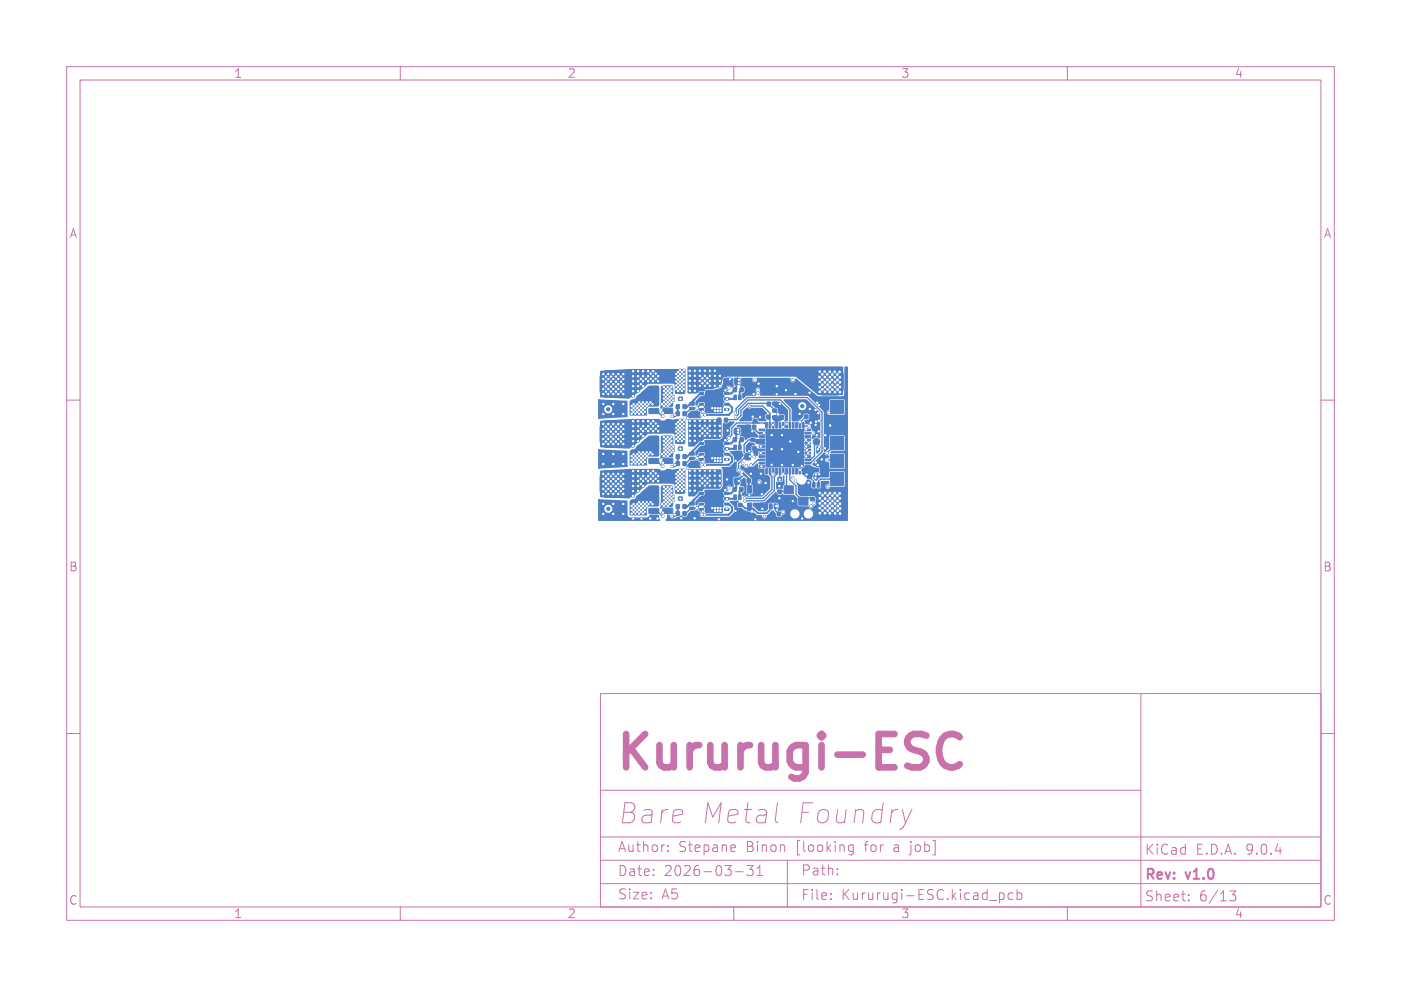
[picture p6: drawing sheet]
<svg xmlns="http://www.w3.org/2000/svg" width="210mm" height="148mm" viewBox="0 0 210 148" stroke-linecap="round" stroke-linejoin="round" font-family="sans-serif">
<defs><g id="words">
<text font-size="7" fill="#c872ab" x="92" y="116.8">Kururugi-ESC</text>
<g font-size="4.2" fill="#c872ab">
<text x="92.5" y="123.7">Bare</text>
<text x="104.8" y="123.7">Metal</text>
<text x="118.9" y="123.7">Foundry</text>
</g>
<g font-size="2.1" fill="#c872ab">
<text x="92.5" y="131.6">Date:</text>
<text x="92.5" y="128">Author:</text>
<text x="99.5" y="131.6">2026-03-31</text>
<text x="101.7" y="128">Stepane</text>
<text x="111.9" y="128">Binon</text>
<text x="119.5" y="128">[looking</text>
<text x="120" y="131.5">Path:</text>
<text x="129.9" y="128">for</text>
<text x="134.3" y="128">a</text>
<text x="137" y="128">job]</text>
<text x="171.5" y="128.4">KiCad</text>
<text x="179.2" y="128.4">E.D.A.</text>
<text x="186.8" y="128.4">9.0.4</text>
<text x="92.5" y="135.1">Size:</text>
<text x="99.2" y="135.1">A5</text>
<text x="120" y="135.2">File:</text>
<text x="126.1" y="135.2">Kururugi-ESC.kicad_pcb</text>
<text x="171.5" y="132.3">Rev:</text>
<text x="171.5" y="135.4">Sheet:</text>
<text x="177.9" y="132.3">v1.0</text>
<text x="179.7" y="135.4">6/13</text>
</g>
<g font-size="1.8" fill="#c872ab">
<text x="35" y="11.9">1</text>
<text x="85" y="11.9">2</text>
<text x="135" y="11.9">3</text>
<text x="185" y="11.9">4</text>
<text x="10.3" y="35.9">A</text>
<text x="198.4" y="35.9">A</text>
<text x="10.3" y="85.9">B</text>
<text x="198.3" y="85.9">B</text>
<text x="10.3" y="135.9">C</text>
<text x="35" y="137.9">1</text>
<text x="85" y="137.9">2</text>
<text x="135" y="137.9">3</text>
<text x="185" y="137.9">4</text>
<text x="198.3" y="135.9">C</text>
</g>
</g></defs>
<g fill="none" stroke="#c872ab" stroke-width=".15">
<path d="M10 10h190v128h-190zM12 12h186v124h-186zM60 10v2M110 10v2M160 10v2M10 60h2M198 60h2M10 110h2M90 104h108v32h-108zM171 118.5h-81M171 104v32M198 110h2"/>
<path d="M60 136v2M90 132.5h108M90 129h108M90 125.5h108M100.1 127.5v.2M100.1 126.8v.1M110 136v2M110 126.7l.2 .1 .1 .2-.8 .2M110.2 127.6l-.2 .1M110.2 130.7h1.2M112 129.8h.9l-.5 .6a.41 .41 0 0 1 .5 .2v.4l-.2 .2-.5 .1-.2-.2M113.5 131.3h.8"/>
<path d="M113.5 130.2l.4-.4v1.5M118 129v7M124.5 134.7v.2M124.5 134v.1M125.5 131v.2M125.5 130.3v.1M127.3 127.5l.2 .2 .4-.1M127.9 126.7v1.2a.41 .41 0 0 1-.6 .2M127.9 126.8l-.4-.1-.2 .1M136.7 121.4l-1 2M149.8 133.9v1.5M149.8 134l.4-.1 .3 .3v.4l-.1 .2h-.6"/>
<path d="M151.8 134l-.4-.1-.3 .3v.4l.1 .2h.6M152.5 134l.4-.1 .3 .3v.4l-.2 .2h-.5M152.5 133.4v1.5M160 136v2M178.2 134.9v.2M178.2 134.2v.1M184.3 133.6h.9l-.5 .6a.41 .41 0 0 1 .5 .2v.4l-.1 .2h-.7"/>
</g>
<path d="M143.9 110.5a1.73 1.73 0 0 0-2.9 .8 3.2 3.2 0 0 0 .7 3.5 1.76 1.76 0 0 0 2.2-.2" fill="none" stroke="#c872ab" stroke-width="1"/>
<g fill="#4d7fc4" stroke="#4d7fc4" stroke-width=".15">
<path d="M101.4 75.7h.4v.5h-.4z"/>
<path d="M102.4 75.7h.5v.5h-.5z"/>
<path d="M122 71.2h.5v.6h-.5z"/>
<path d="M121.1 71.2h.5v.6h-.5z"/>
<path d="M121.5 73.6h.6v.5h-.6z"/>
<path d="M121.5 74.6h.6v.5h-.6z"/>
<path d="M110.1 68.1h.8v.8h-.8z"/>
<path d="M111.7 68.1h.8v.8h-.8z"/>
<path d="M90.2 63.4l.6-.3h2.1a1 1 0 0 1 1 1v2a1 1 0 0 1-1 1h-2a1 1 0 0 1-1-1l.1-2.2z"/>
<path d="M122.7 55.5l.5-.2 2.2-.1a1 1 0 0 1 1 1v2a1 1 0 0 1-1 1h-2a1 1 0 0 1-1-1v-2.1z"/>
<path d="M90.2 55.9l.6-.3h2.1a1 1 0 0 1 1 1v2a1 1 0 0 1-1 1h-2a1 1 0 0 1-1-1l.1-2.2z"/>
<path d="M122.7 73.7l.5-.3h2.2a1 1 0 0 1 1 1v2a1 1 0 0 1-1 1h-2a1 1 0 0 1-1-1v-2.1z"/>
<path d="M90.2 70.9l.6-.3h2.1a1 1 0 0 1 1 1v2a1 1 0 0 1-1 1h-2a1 1 0 0 1-1-1l.1-2.2z"/>
<path d="M110.7 59.3h.4v.6h-.4z"/>
<path d="M110 59.3h.4v.6h-.4z"/>
<path d="M110.9 73.1h.5v.6h-.5z"/>
<path d="M109.9 73.1h.4v.6h-.4z"/>
<path d="M110.7 74.2h.4v.7h-.4z"/>
<path d="M110 74.2h.4v.7h-.4z"/>
<path d="M112.9 61.9h.6v.5h-.6z"/>
<path d="M112.9 62.9h.6v.4h-.6z"/>
<path d="M108.5 64.2h.8v.9h-.8z"/>
<path d="M110.1 64.2h.8v.9h-.8z"/>
<path d="M116.9 61.4h.6v.5h-.6z"/>
<path d="M116.9 62.3h.6v.5h-.6z"/>
<path d="M112.1 75.4h.6v1.1h-.6z"/>
<path d="M114 75.4h.6v1.1h-.6z"/>
<path d="M114 72.8h.6v1.1h-.6z"/>
<path d="M113 72.8h.6v1.1h-.6z"/>
<path d="M112.1 72.8h.6v1.1h-.6z"/>
<path d="M103.4 61.1h.6l.1 .3-.7 .1z"/>
<path d="M103.4 60.4h.6l.1 .3-.7 .1z"/>
<path d="M124.5 60h2v2.1h-2z"/>
<path d="M108.5 56.8h.8v.8h-.8z"/>
<path d="M110.1 56.8h.8v.8h-.8z"/>
<path d="M124.5 65.5h2v2h-2z"/>
<path d="M111.8 63.8h.5v.5h-.5z"/>
<path d="M112.8 63.8h.5v.5h-.5z"/>
<path d="M124.5 70.9h2v2h-2z"/>
<path d="M113 71.8h.4v.6h-.4z"/>
<path d="M112 71.8h.5v.6h-.5z"/>
<path d="M116.6 74.5h.6v.4h-.6z"/>
<path d="M116.6 73.5h.6v.5h-.6z"/>
<path d="M103.4 76.1l.6-.1 .1 .4h-.7z"/>
<path d="M103.4 75.4l.6-.1 .1 .4h-.7z"/>
<path d="M101.7 73.5h.6v.5h-.6z"/>
<path d="M101.7 74.5h.6v.5h-.6z"/>
<path d="M101.4 68.2h.4v.6h-.4z"/>
<path d="M102.4 68.2h.5v.6h-.5z"/>
<path d="M105.8 66h2.5v3.4h-2.5z"/>
<path d="M104.8 66.4h.6l.1 .2h-.7z"/>
<path d="M104.8 67.2h.6l.1 .2h-.7z"/>
<path d="M104.8 68h.6l.1 .2h-.7z"/>
<path d="M104.8 68.8h.6l.1 .2h-.7z"/>
<path d="M108.6 68.8h.6l.1 .2h-.7z"/>
<path d="M108.6 68h.6l.1 .2h-.7z"/>
<path d="M108.6 67.2h.6l.1 .2h-.7z"/>
<path d="M108.6 66.4h.6l.1 .2h-.7z"/>
<path d="M99.4 68.8l1.4-.1v.7l-1.4 .1z"/>
<path d="M99.4 65.5l1.2-.1 .2 .1 .1 2.6-.2 .2-1.1 .1-.2-.2z"/>
<path d="M97.3 65.5l1.2-.1 .2 .1 .1 2.6-.2 .2-1.1 .1-.2-.2z"/>
<path d="M97.3 68.8l1.4-.1v.7l-1.4 .1z"/>
<path d="M99.4 76.3l1.4-.1v.7l-1.4 .1z"/>
<path d="M99.4 72.9h1.2l.2 .1 .1 2.6-.2 .2h-1.1l-.2-.1z"/>
<path d="M97.3 72.9h1.2l.2 .1 .1 2.6-.2 .2h-1.1l-.2-.1z"/>
<path d="M97.3 76.3l1.4-.1v.7l-1.4 .1z"/>
<path d="M105.8 73.5h2.5v3.4h-2.5z"/>
<path d="M104.8 73.9l.6-.1 .1 .3h-.7z"/>
<path d="M104.8 74.7l.6-.1 .1 .3h-.7z"/>
<path d="M104.8 75.5l.6-.1 .1 .3h-.7z"/>
<path d="M104.8 76.3l.6-.1 .1 .3h-.7z"/>
<path d="M108.6 76.3l.6-.1 .1 .3h-.7z"/>
<path d="M108.6 75.5l.6-.1 .1 .3h-.7z"/>
<path d="M108.6 74.7l.6-.1 .1 .3h-.7z"/>
<path d="M108.6 73.9l.6-.1 .1 .3h-.7z"/>
<path d="M110.7 66.7l.4 .1v.6h-.4z"/>
<path d="M110 66.7l.4 .1v.6h-.4z"/>
<path d="M101.4 69.2h.4v.6h-.4z"/>
<path d="M102.4 69.2h.5v.6h-.5z"/>
<path d="M101.4 76.7h.4v.6h-.4z"/>
<path d="M102.4 76.7h.5v.6h-.5z"/>
<path d="M101.4 61.8h.4v.5h-.4z"/>
<path d="M102.4 61.8h.5v.5h-.5z"/>
<path d="M121.6 62.2h.5v.6h-.5z"/>
<path d="M120.6 62.2h.5v.6h-.5z"/>
<path d="M101.7 58.5h.6v.5h-.6z"/>
<path d="M101.7 59.6h.6v.4h-.6z"/>
<path d="M110.9 58.2h.5v.5h-.5z"/>
<path d="M109.9 58.2h.5v.5h-.5z"/>
<path d="M122.2 69.3h.5v.4h-.5z"/>
<path d="M122.2 70.2h.5v.5h-.5z"/>
<path d="M101.4 60.7h.4v.6h-.4z"/>
<path d="M102.4 60.7h.5v.6h-.5z"/>
<path d="M116.6 72.6h.6v.4h-.6z"/>
<path d="M116.6 71.6h.6v.5h-.6z"/>
<path d="M116 60.3h.5v.6h-.5z"/>
<path d="M115 60.3h.5v.6h-.5z"/>
<path d="M122.5 72.4h.4v.7l-.4-.1z"/>
<path d="M121.8 72.4h.4v.7l-.4-.1z"/>
<path d="M105.8 58.5h2.5v3.4h-2.5z"/>
<path d="M104.8 58.9h.6l.1 .2-.7 .1z"/>
<path d="M104.8 59.7h.6l.1 .2-.7 .1z"/>
<path d="M104.8 60.5h.6l.1 .2-.7 .1z"/>
<path d="M104.8 61.3h.6l.1 .2-.7 .1z"/>
<path d="M108.6 61.3h.6l.1 .2-.7 .1z"/>
<path d="M108.6 60.5h.6l.1 .2-.7 .1z"/>
<path d="M108.6 59.7h.6l.1 .2-.7 .1z"/>
<path d="M108.6 58.9h.6l.1 .2-.7 .1z"/>
<path d="M108.5 71.7h.8v.8h-.8z"/>
<path d="M110.1 71.7h.8v.8h-.8z"/>
<path d="M124.5 62.7h2v2.1h-2z"/>
<path d="M101.7 66h.6v.5h-.6z"/>
<path d="M101.7 67.1h.6v.4h-.6z"/>
<path d="M110.9 65.7h.5v.5h-.5z"/>
<path d="M109.9 65.7h.5v.5h-.5z"/>
<path d="M99.4 61.3h1.4v.7h-1.4z"/>
<path d="M99.4 58l1.2-.1 .2 .1 .1 2.6-.2 .3h-1.1l-.2-.2z"/>
<path d="M97.3 58l1.2-.1 .2 .1 .1 2.6-.2 .3h-1.1l-.2-.2z"/>
<path d="M97.3 61.3h1.4v.7h-1.4z"/>
<path d="M114.8 64.4h5.6v5.6h-5.6z"/>
<path d="M120.7 69.9l.8-.1v.2l-.8 .1z"/>
<path d="M120.7 69.4l.8-.1v.2l-.8 .1z"/>
<path d="M120.7 68.9l.8-.1v.2l-.8 .1z"/>
<path d="M120.7 68.4l.8-.1v.2l-.8 .1z"/>
<path d="M120.7 67.9l.8-.1v.2l-.8 .1z"/>
<path d="M120.7 67.4l.8-.1v.2l-.8 .1z"/>
<path d="M120.7 66.9l.8-.1v.2l-.8 .1z"/>
<path d="M120.7 66.4l.8-.1v.2l-.8 .1z"/>
<path d="M120.7 65.9l.8-.1v.2l-.8 .1z"/>
<path d="M120.7 65.4l.8-.1v.2l-.8 .1z"/>
<path d="M120.7 64.9l.8-.1v.2l-.8 .1z"/>
<path d="M120.7 64.4l.8-.1v.2l-.8 .1z"/>
<path d="M120.3 63.4h.2v.8h-.2z"/>
<path d="M119.8 63.4h.2v.8h-.2z"/>
<path d="M119.3 63.4h.2v.8h-.2z"/>
<path d="M118.8 63.4h.2v.8h-.2z"/>
<path d="M118.3 63.4h.2v.8h-.2z"/>
<path d="M117.8 63.4h.2v.8h-.2z"/>
<path d="M117.3 63.4h.2v.8h-.2z"/>
<path d="M116.8 63.4h.2v.8h-.2z"/>
<path d="M116.3 63.4h.2v.8h-.2z"/>
<path d="M115.8 63.4h.2v.8h-.2z"/>
<path d="M115.3 63.4h.2v.8h-.2z"/>
<path d="M114.8 63.4h.2v.8h-.2z"/>
<path d="M113.8 64.4l.8-.1v.2l-.8 .1z"/>
<path d="M113.8 64.9l.8-.1v.2l-.8 .1z"/>
<path d="M113.8 65.4l.8-.1v.2l-.8 .1z"/>
<path d="M113.8 65.9l.8-.1v.2l-.8 .1z"/>
<path d="M113.8 66.4l.8-.1v.2l-.8 .1z"/>
<path d="M113.8 66.9l.8-.1v.2l-.8 .1z"/>
<path d="M113.8 67.4l.8-.1v.2l-.8 .1z"/>
<path d="M113.8 67.9l.8-.1v.2l-.8 .1z"/>
<path d="M113.8 68.4l.8-.1v.2l-.8 .1z"/>
<path d="M113.8 68.9l.8-.1v.2l-.8 .1z"/>
<path d="M113.8 69.4l.8-.1v.2l-.8 .1z"/>
<path d="M113.8 69.9l.8-.1v.2l-.8 .1z"/>
<path d="M114.8 70.2h.2v.9l-.2-.1z"/>
<path d="M115.3 70.2h.2v.9l-.2-.1z"/>
<path d="M115.8 70.2h.2v.9l-.2-.1z"/>
<path d="M116.3 70.2h.2v.9l-.2-.1z"/>
<path d="M116.8 70.2h.2v.9l-.2-.1z"/>
<path d="M117.3 70.2h.2v.9l-.2-.1z"/>
<path d="M117.8 70.2h.2v.9l-.2-.1z"/>
<path d="M118.3 70.2h.2v.9l-.2-.1z"/>
<path d="M118.8 70.2h.2v.9l-.2-.1z"/>
<path d="M119.3 70.2h.2v.9l-.2-.1z"/>
<path d="M119.8 70.2h.2v.9l-.2-.1z"/>
<path d="M120.3 70.2h.2v.9l-.2-.1z"/>
<path d="M115.3 75.6h.4v.6h-.4z"/>
<path d="M116 75.6h.4v.6h-.4z"/>
<path d="M117.6 74.6h1.3v1.1h-1.3z"/>
<path d="M119.8 74.6h1.3v1.1h-1.3z"/>
<path d="M119.8 72.9h1.3v1.1h-1.3z"/>
<path d="M117.6 72.9h1.3v1.1h-1.3z"/>
<path d="M113.9 62.3h.5v.5h-.5z"/>
<path d="M114.9 62.3h.5v.5h-.5z"/>
<path d="M124.5 68.2h2v2h-2z"/>
<path d="M108.6 62.7h.5v.6h-.5z"/>
<path d="M107.6 62.7h.4v.6h-.4z"/>
<path d="M111.9 67h.5v.5h-.5z"/>
<path d="M112.8 67h.5v.5h-.5z"/>
<path d="M112.6 64.8h.5v.4h-.5z"/>
<path d="M112.6 65.7h.5v.5h-.5z"/>
<path d="M103.4 68.6h.6l.1 .3-.7 .1z"/>
<path d="M103.4 67.9h.6l.1 .3-.7 .1z"/>
<path d="M116.5 76.8h.5v.5h-.5z"/>
<path d="M115.5 76.8h.5v.5h-.5z"/>
<path d="M115.9 61.3h.5v.5h-.5z"/>
<path d="M115.9 62.4h.5v.4h-.5z"/>
<path d="M110.7 76.4h.5v.5h-.5z"/>
<path d="M110.7 75.5h.5v.5h-.5z"/>
<circle cx="91.2" cy="76.3" r=".25"/>
<circle cx="91.2" cy="61.4" r=".25"/>
<circle cx="120.3" cy="60.9" r=".25"/>
<circle cx="122.4" cy="66.2" r=".5"/>
<circle cx="101.9" cy="56.1" r=".17"/>
<circle cx="91.2" cy="56.8" r=".17"/>
<circle cx="97.9" cy="55.7" r=".17"/>
<circle cx="102.5" cy="56.1" r=".17"/>
<circle cx="95.7" cy="57.9" r=".17"/>
<circle cx="90.8" cy="56.5" r=".17"/>
<circle cx="91.9" cy="57.6" r=".18"/>
<circle cx="109" cy="61.4" r=".18"/>
<circle cx="94.9" cy="58.7" r=".17"/>
<circle cx="93.1" cy="58.7" r=".17"/>
<circle cx="101.7" cy="55.8" r=".17"/>
<circle cx="98.3" cy="56.8" r=".17"/>
<circle cx="92.7" cy="56.1" r=".17"/>
<circle cx="93.4" cy="56.1" r=".17"/>
<circle cx="93.4" cy="56.8" r=".17"/>
<circle cx="98.3" cy="56" r=".18"/>
<circle cx="102.5" cy="57.2" r=".18"/>
<circle cx="95.7" cy="55.7" r=".17"/>
<circle cx="91.2" cy="58.3" r=".17"/>
<circle cx="91.2" cy="59.1" r=".17"/>
<circle cx="101.7" cy="57.5" r=".17"/>
<circle cx="101.4" cy="58.3" r=".17"/>
<circle cx="96.4" cy="56.4" r=".18"/>
<circle cx="98.7" cy="56.4" r=".17"/>
<circle cx="91.6" cy="58.7" r=".17"/>
<circle cx="101.7" cy="58.6" r=".17"/>
<circle cx="98.7" cy="57.2" r=".17"/>
<circle cx="94.9" cy="57.9" r=".17"/>
<circle cx="94.9" cy="56.4" r=".17"/>
<circle cx="96.1" cy="57.6" r=".17"/>
<circle cx="117.8" cy="58.5" r=".17"/>
<circle cx="91.9" cy="62.1" r=".17"/>
<circle cx="106.8" cy="68.7" r=".18"/>
<circle cx="99.5" cy="68.4" r=".17"/>
<circle cx="100.4" cy="75.6" r=".18"/>
<circle cx="124.1" cy="75.8" r=".25"/>
<circle cx="124.8" cy="75.9" r=".25"/>
<circle cx="90.4" cy="77.1" r=".17"/>
<circle cx="100.9" cy="59.5" r=".18"/>
<circle cx="122.4" cy="65.3" r=".17"/>
<circle cx="99.8" cy="74.5" r=".17"/>
<circle cx="100.9" cy="67" r=".17"/>
<circle cx="122.9" cy="73.9" r=".25"/>
<circle cx="124.4" cy="77" r=".25"/>
<circle cx="116.4" cy="59.1" r=".17"/>
<circle cx="116.8" cy="74.7" r=".17"/>
<circle cx="99.5" cy="66.1" r=".17"/>
<circle cx="124.1" cy="75.1" r=".25"/>
<circle cx="107.2" cy="69.1" r=".18"/>
<circle cx="100.1" cy="60.9" r=".18"/>
<circle cx="124.4" cy="63.8" r=".17"/>
<circle cx="114.8" cy="72.4" r=".17"/>
<circle cx="108" cy="76.6" r=".17"/>
<circle cx="99.8" cy="67.5" r=".17"/>
<circle cx="123.7" cy="67.2" r=".17"/>
<circle cx="100.1" cy="60.3" r=".17"/>
<circle cx="112.3" cy="67.7" r=".17"/>
<circle cx="98.6" cy="77.8" r=".18"/>
<circle cx="100.7" cy="66.7" r=".17"/>
<circle cx="91.9" cy="60.6" r=".17"/>
<circle cx="123.7" cy="74.8" r=".25"/>
<circle cx="125.1" cy="74" r=".25"/>
<circle cx="116.4" cy="57.9" r=".18"/>
<circle cx="117.2" cy="65.3" r=".17"/>
<circle cx="122.8" cy="71.1" r=".17"/>
<circle cx="124.4" cy="74.7" r=".25"/>
<circle cx="125.9" cy="74.7" r=".25"/>
<circle cx="100.4" cy="58.3" r=".18"/>
<circle cx="123.7" cy="73.9" r=".25"/>
<circle cx="99.5" cy="73.6" r=".17"/>
<circle cx="99.5" cy="74.2" r=".17"/>
<circle cx="100.7" cy="58.6" r=".17"/>
<circle cx="100.4" cy="73.9" r=".17"/>
<circle cx="112.8" cy="62.5" r=".17"/>
<circle cx="114.1" cy="71" r=".17"/>
<circle cx="107.2" cy="76.6" r=".17"/>
<circle cx="123.7" cy="76.2" r=".25"/>
<circle cx="107.6" cy="68.7" r=".17"/>
<circle cx="124.4" cy="76.2" r=".25"/>
<circle cx="116.6" cy="62.1" r=".17"/>
<circle cx="106.8" cy="61.2" r=".17"/>
<circle cx="100.4" cy="68.1" r=".17"/>
<circle cx="121.4" cy="58.9" r=".17"/>
<circle cx="122.9" cy="77" r=".25"/>
<circle cx="100.7" cy="66.1" r=".17"/>
<circle cx="121.4" cy="61.3" r=".17"/>
<circle cx="100.1" cy="59.8" r=".17"/>
<circle cx="122.3" cy="61.5" r=".17"/>
<circle cx="100.7" cy="59.8" r=".17"/>
<circle cx="122.8" cy="67" r=".17"/>
<circle cx="100.4" cy="60" r=".17"/>
<circle cx="99.8" cy="58.9" r=".17"/>
<circle cx="125.9" cy="74" r=".25"/>
<circle cx="124.8" cy="75.1" r=".25"/>
<circle cx="123.3" cy="75.8" r=".25"/>
<circle cx="123.7" cy="65.3" r=".17"/>
<circle cx="114.2" cy="74.1" r=".17"/>
<circle cx="116.8" cy="72.9" r=".18"/>
<circle cx="125.2" cy="77" r=".25"/>
<circle cx="94.9" cy="77.8" r=".17"/>
<circle cx="107.6" cy="61.6" r=".17"/>
<circle cx="115.7" cy="69.7" r=".17"/>
<circle cx="100.4" cy="75" r=".17"/>
<circle cx="113.9" cy="62.6" r=".17"/>
<circle cx="118.5" cy="66.2" r=".17"/>
<circle cx="100.4" cy="65.8" r=".17"/>
<circle cx="124.4" cy="75.5" r=".25"/>
<circle cx="117.2" cy="67.4" r=".18"/>
<circle cx="122.7" cy="64.7" r=".17"/>
<circle cx="99.5" cy="65.6" r=".17"/>
<circle cx="123.7" cy="77" r=".25"/>
<circle cx="100.4" cy="66.4" r=".17"/>
<circle cx="115.7" cy="67.4" r=".17"/>
<circle cx="99.5" cy="60.9" r=".18"/>
<circle cx="119.2" cy="59.1" r=".17"/>
<circle cx="99.2" cy="60.6" r=".17"/>
<circle cx="99.8" cy="66.4" r=".17"/>
<circle cx="108.7" cy="66" r=".17"/>
<circle cx="114.3" cy="76.3" r=".17"/>
<circle cx="99.5" cy="75.9" r=".17"/>
<circle cx="100.4" cy="59.5" r=".17"/>
<circle cx="100.1" cy="58.1" r=".17"/>
<circle cx="99.5" cy="59.2" r=".17"/>
<circle cx="100.1" cy="75.3" r=".18"/>
<circle cx="125.9" cy="77" r=".25"/>
<circle cx="122.8" cy="63.1" r=".17"/>
<circle cx="122.3" cy="71.1" r=".17"/>
<circle cx="100.4" cy="67.5" r=".17"/>
<circle cx="99.5" cy="67.3" r=".17"/>
<circle cx="100.1" cy="58.6" r=".17"/>
<circle cx="113.2" cy="77.9" r=".17"/>
<circle cx="100.1" cy="59.2" r=".17"/>
<circle cx="100.7" cy="67.8" r=".18"/>
<circle cx="100.1" cy="67.3" r=".17"/>
<circle cx="120.2" cy="69.9" r=".17"/>
<circle cx="125.2" cy="75.5" r=".25"/>
<circle cx="109.1" cy="64.6" r=".18"/>
<circle cx="123.7" cy="75.5" r=".25"/>
<circle cx="103.1" cy="70.2" r=".17"/>
<circle cx="108" cy="76.2" r=".17"/>
<circle cx="99.5" cy="67.8" r=".18"/>
<circle cx="108.7" cy="73.5" r=".18"/>
<circle cx="122.5" cy="60.4" r=".18"/>
<circle cx="99.8" cy="60.6" r=".17"/>
<circle cx="100.9" cy="60" r=".17"/>
<circle cx="90.4" cy="75.6" r=".17"/>
<circle cx="121.2" cy="72.4" r=".17"/>
<circle cx="108" cy="61.6" r=".17"/>
<circle cx="112.3" cy="74.3" r=".18"/>
<circle cx="123.2" cy="68.9" r=".17"/>
<circle cx="125.9" cy="75.5" r=".25"/>
<circle cx="100.6" cy="74.7" r=".18"/>
<circle cx="93.4" cy="68.1" r=".17"/>
<circle cx="93.4" cy="77.1" r=".17"/>
<circle cx="100.1" cy="74.7" r=".18"/>
<circle cx="99.5" cy="74.7" r=".17"/>
<circle cx="122.9" cy="76.2" r=".25"/>
<circle cx="122.9" cy="75.5" r=".25"/>
<circle cx="99.5" cy="75.3" r=".17"/>
<circle cx="102.1" cy="77.7" r=".17"/>
<circle cx="93.4" cy="75.6" r=".17"/>
<circle cx="107.2" cy="76.2" r=".17"/>
<circle cx="99.8" cy="65.8" r=".17"/>
<circle cx="100.6" cy="73.6" r=".18"/>
<circle cx="106" cy="71.7" r=".17"/>
<circle cx="103.4" cy="58.6" r=".17"/>
<circle cx="104.2" cy="56.4" r=".17"/>
<circle cx="103.4" cy="71.3" r=".17"/>
<circle cx="103.4" cy="57.9" r=".18"/>
<circle cx="123.6" cy="55.7" r=".25"/>
<circle cx="124.8" cy="56.2" r=".25"/>
<circle cx="122.9" cy="58.1" r=".25"/>
<circle cx="103.4" cy="72.1" r=".17"/>
<circle cx="106.4" cy="70.6" r=".17"/>
<circle cx="104.9" cy="63.1" r=".17"/>
<circle cx="105.3" cy="56.7" r=".18"/>
<circle cx="106" cy="56.7" r=".17"/>
<circle cx="104.1" cy="73.6" r=".17"/>
<circle cx="107.2" cy="65.4" r=".18"/>
<circle cx="124" cy="56.9" r=".25"/>
<circle cx="104.1" cy="70.6" r=".17"/>
<circle cx="125.9" cy="58.8" r=".25"/>
<circle cx="107.1" cy="72.8" r=".17"/>
<circle cx="107.9" cy="65.4" r=".17"/>
<circle cx="103.4" cy="63.8" r=".17"/>
<circle cx="106.4" cy="57.1" r=".17"/>
<circle cx="105.7" cy="57.9" r=".18"/>
<circle cx="104.9" cy="56.4" r=".17"/>
<circle cx="123.6" cy="56.5" r=".25"/>
<circle cx="107.2" cy="57.9" r=".18"/>
<circle cx="125.5" cy="57" r=".25"/>
<circle cx="106.4" cy="65.4" r=".17"/>
<circle cx="105.7" cy="57.1" r=".17"/>
<circle cx="105.7" cy="65.4" r=".17"/>
<circle cx="125.6" cy="57.7" r=".25"/>
<circle cx="113.6" cy="58.5" r=".17"/>
<circle cx="105.7" cy="55.6" r=".17"/>
<circle cx="107.2" cy="57.1" r=".17"/>
<circle cx="124.4" cy="58.8" r=".25"/>
<circle cx="103.4" cy="70.6" r=".17"/>
<circle cx="125.2" cy="58" r=".25"/>
<circle cx="122.9" cy="58.7" r=".25"/>
<circle cx="107.1" cy="72.1" r=".17"/>
<circle cx="103.4" cy="66.1" r=".17"/>
<circle cx="105.7" cy="64.6" r=".17"/>
<circle cx="104.2" cy="58.6" r=".17"/>
<circle cx="104.9" cy="72.8" r=".18"/>
<circle cx="125.1" cy="56.6" r=".25"/>
<circle cx="123.6" cy="57.3" r=".25"/>
<circle cx="104.1" cy="71.3" r=".17"/>
<circle cx="104.2" cy="57.1" r=".17"/>
<circle cx="103.4" cy="73.6" r=".17"/>
<circle cx="105.6" cy="72.8" r=".17"/>
<circle cx="124" cy="56.1" r=".25"/>
<circle cx="104.1" cy="72.1" r=".17"/>
<circle cx="125.9" cy="58" r=".25"/>
<circle cx="125.1" cy="55.8" r=".25"/>
<circle cx="113.6" cy="59" r=".17"/>
<circle cx="106" cy="64.2" r=".17"/>
<circle cx="122.9" cy="56.5" r=".25"/>
<circle cx="104.9" cy="65.4" r=".17"/>
<circle cx="107.9" cy="57.1" r=".17"/>
<circle cx="107.9" cy="71.3" r=".17"/>
<circle cx="123.7" cy="58.7" r=".25"/>
<circle cx="125.9" cy="57.3" r=".25"/>
<circle cx="105.7" cy="63.1" r=".17"/>
<circle cx="105.7" cy="63.9" r=".17"/>
<circle cx="103.4" cy="64.6" r=".17"/>
<circle cx="124.4" cy="57.3" r=".25"/>
<circle cx="124.1" cy="57.7" r=".25"/>
<circle cx="104.2" cy="63.9" r=".18"/>
<circle cx="103.4" cy="63.1" r=".17"/>
<circle cx="106.4" cy="63.9" r=".17"/>
<circle cx="123.3" cy="57.7" r=".25"/>
<circle cx="107.9" cy="72.8" r=".18"/>
<circle cx="104.2" cy="57.9" r=".18"/>
<circle cx="104.9" cy="70.6" r=".18"/>
<circle cx="105.3" cy="65" r=".18"/>
<circle cx="106.4" cy="64.6" r=".17"/>
<circle cx="104.1" cy="72.8" r=".17"/>
<circle cx="107.9" cy="63.9" r=".17"/>
<circle cx="104.2" cy="65.4" r=".18"/>
<circle cx="124.4" cy="58.1" r=".25"/>
<circle cx="103.4" cy="72.8" r=".17"/>
<circle cx="107.2" cy="63.9" r=".18"/>
<circle cx="104.9" cy="64.6" r=".17"/>
<circle cx="106.4" cy="55.6" r=".17"/>
<circle cx="104.9" cy="57.1" r=".17"/>
<circle cx="124.1" cy="58.4" r=".25"/>
<circle cx="106" cy="57.5" r=".17"/>
<circle cx="107.2" cy="63.1" r=".18"/>
<circle cx="107.1" cy="71.3" r=".17"/>
<circle cx="106.4" cy="72.8" r=".17"/>
<circle cx="107.1" cy="70.6" r=".17"/>
<circle cx="106.4" cy="57.9" r=".17"/>
<circle cx="124.8" cy="57.7" r=".25"/>
<circle cx="105.6" cy="72.1" r=".17"/>
<circle cx="125.5" cy="56.2" r=".25"/>
<circle cx="105.3" cy="71.7" r=".17"/>
<circle cx="125.6" cy="58.4" r=".25"/>
<circle cx="125.2" cy="58.8" r=".25"/>
<circle cx="107.9" cy="56.4" r=".17"/>
<circle cx="124.4" cy="55.8" r=".25"/>
<circle cx="104.9" cy="63.9" r=".17"/>
<circle cx="123.3" cy="56.1" r=".25"/>
<circle cx="107.9" cy="57.9" r=".18"/>
<circle cx="124.8" cy="58.4" r=".25"/>
<circle cx="104.9" cy="71.3" r=".17"/>
<circle cx="104.2" cy="55.6" r=".17"/>
<circle cx="122.9" cy="55.7" r=".25"/>
<circle cx="103.4" cy="57.1" r=".17"/>
<circle cx="124" cy="68" r=".17"/>
<circle cx="105.6" cy="70.6" r=".17"/>
<circle cx="112.4" cy="60.9" r=".17"/>
<circle cx="105.3" cy="72.5" r=".17"/>
<circle cx="109.3" cy="58.2" r=".17"/>
<circle cx="120.9" cy="68.4" r=".17"/>
<circle cx="124" cy="69" r=".17"/>
<circle cx="105.4" cy="69.2" r=".17"/>
<circle cx="105.4" cy="61.7" r=".17"/>
<circle cx="104.5" cy="61.2" r=".17"/>
<circle cx="106.4" cy="63.1" r=".17"/>
<circle cx="107.9" cy="72.1" r=".18"/>
<circle cx="117.9" cy="63.6" r=".18"/>
<circle cx="99.4" cy="61.9" r=".17"/>
<circle cx="109.2" cy="73.1" r=".18"/>
<circle cx="111.9" cy="69.8" r=".17"/>
<circle cx="99.4" cy="69.4" r=".17"/>
<circle cx="105.3" cy="57.5" r=".18"/>
<circle cx="111.3" cy="69.5" r=".17"/>
<circle cx="110.2" cy="61.9" r=".17"/>
<circle cx="121.1" cy="68" r=".17"/>
<circle cx="107.9" cy="64.6" r=".17"/>
<circle cx="125.9" cy="56.6" r=".25"/>
<circle cx="109.3" cy="65.7" r=".17"/>
<circle cx="107.2" cy="55.6" r=".17"/>
<circle cx="104.2" cy="64.6" r=".18"/>
<circle cx="114" cy="67.9" r=".17"/>
<circle cx="114.2" cy="70" r=".18"/>
<circle cx="115.9" cy="63.7" r=".18"/>
<circle cx="99.4" cy="62.4" r=".18"/>
<circle cx="112.6" cy="69.7" r=".17"/>
<circle cx="104.5" cy="68.7" r=".18"/>
<circle cx="114" cy="67" r=".17"/>
<circle cx="99.4" cy="69.9" r=".18"/>
<circle cx="110.3" cy="62.5" r=".17"/>
<circle cx="120.8" cy="64.4" r=".17"/>
<circle cx="124.1" cy="73" r=".18"/>
<circle cx="120.9" cy="71.2" r=".17"/>
<circle cx="104.5" cy="76.2" r=".17"/>
<circle cx="117.4" cy="64" r=".17"/>
<circle cx="111.6" cy="75.2" r=".18"/>
<circle cx="99.4" cy="77.4" r=".17"/>
<circle cx="113" cy="68.5" r=".18"/>
<circle cx="122" cy="75.5" r=".18"/>
<circle cx="121.6" cy="75.9" r=".17"/>
<circle cx="119.9" cy="63.3" r=".17"/>
<circle cx="105.2" cy="62.2" r=".18"/>
<circle cx="112.4" cy="68.4" r=".17"/>
<circle cx="105.7" cy="77.2" r=".17"/>
<circle cx="121.2" cy="63.9" r=".18"/>
<circle cx="117.4" cy="71" r=".18"/>
<circle cx="117.4" cy="76.8" r=".17"/>
<circle cx="118.8" cy="71.6" r=".17"/>
<circle cx="119.3" cy="72.2" r=".17"/>
<circle cx="110.7" cy="70.5" r=".17"/>
<circle cx="114.5" cy="65" r=".17"/>
<circle cx="109" cy="67.4" r=".18"/>
<circle cx="121.2" cy="66.4" r=".18"/>
<circle cx="113.8" cy="72.2" r=".18"/>
<circle cx="114.6" cy="77.4" r=".17"/>
<circle cx="105.4" cy="76.7" r=".17"/>
<circle cx="119.9" cy="70.5" r=".17"/>
<circle cx="99.4" cy="76.9" r=".17"/>
<circle cx="111.6" cy="74.7" r=".17"/>
<circle cx="116.4" cy="75.9" r=".2"/>
<circle cx="121.8" cy="65" r=".17"/>
<circle cx="120.9" cy="67.5" r=".17"/>
<circle cx="120.8" cy="66" r=".17"/>
<circle cx="124.3" cy="61.9" r=".17"/>
<circle cx="109" cy="59.9" r=".18"/>
<circle cx="109" cy="74.8" r=".17"/>
<circle cx="105.7" cy="62.2" r=".18"/>
<circle cx="120.9" cy="67" r=".17"/>
<circle cx="105.2" cy="69.7" r=".18"/>
<circle cx="105.7" cy="69.7" r=".18"/>
<circle cx="105.2" cy="77.2" r=".17"/>
<circle cx="102" cy="59.8" r=".17"/>
<circle cx="95.8" cy="60.3" r=".17"/>
<circle cx="93.4" cy="62.1" r=".17"/>
<circle cx="107.2" cy="61.2" r=".18"/>
<circle cx="99.8" cy="75" r=".17"/>
<circle cx="108" cy="69.1" r=".18"/>
<circle cx="125.5" cy="74.3" r=".25"/>
<circle cx="122.3" cy="63.2" r=".17"/>
<circle cx="104.1" cy="77.7" r=".17"/>
<circle cx="125.1" cy="74.7" r=".25"/>
<circle cx="122.3" cy="69.3" r=".17"/>
<circle cx="99.8" cy="75.6" r=".18"/>
<circle cx="122.6" cy="69.7" r=".17"/>
<circle cx="116.9" cy="60.5" r=".17"/>
<circle cx="112.5" cy="71" r=".17"/>
<circle cx="100.1" cy="66.1" r=".17"/>
<circle cx="91.9" cy="68.1" r=".17"/>
<circle cx="99.5" cy="59.8" r=".17"/>
<circle cx="107.8" cy="77.9" r=".18"/>
<circle cx="100.4" cy="73.3" r=".17"/>
<circle cx="117.2" cy="69.7" r=".17"/>
<circle cx="123.3" cy="76.6" r=".25"/>
<circle cx="100.4" cy="60.6" r=".17"/>
<circle cx="100.1" cy="65.6" r=".17"/>
<circle cx="100.1" cy="68.4" r=".18"/>
<circle cx="107.6" cy="61.2" r=".17"/>
<circle cx="107.6" cy="69.1" r=".18"/>
<circle cx="100.6" cy="74.2" r=".18"/>
<circle cx="102.2" cy="57.5" r=".17"/>
<circle cx="91.2" cy="57.6" r=".18"/>
<circle cx="90.4" cy="59.1" r=".18"/>
<circle cx="102.5" cy="55.5" r=".17"/>
<circle cx="96.4" cy="57.9" r=".18"/>
<circle cx="92.3" cy="58.7" r=".17"/>
<circle cx="90.4" cy="58.3" r=".18"/>
<circle cx="96.4" cy="57.2" r=".18"/>
<circle cx="97.2" cy="57.2" r=".17"/>
<circle cx="102.2" cy="58.1" r=".17"/>
<circle cx="91.9" cy="56.1" r=".17"/>
<circle cx="90.8" cy="58" r=".18"/>
<circle cx="102.2" cy="55.8" r=".17"/>
<circle cx="101.4" cy="56.6" r=".17"/>
<circle cx="92.3" cy="57.2" r=".17"/>
<circle cx="94.9" cy="55.7" r=".17"/>
<circle cx="92.3" cy="56.5" r=".17"/>
<circle cx="97.5" cy="56" r=".17"/>
<circle cx="90.4" cy="56.8" r=".18"/>
<circle cx="94.9" cy="57.2" r=".17"/>
<circle cx="93.4" cy="58.3" r=".17"/>
<circle cx="93.4" cy="57.6" r=".17"/>
<circle cx="90.4" cy="57.6" r=".18"/>
<circle cx="101.9" cy="57.8" r=".17"/>
<circle cx="92.7" cy="56.8" r=".17"/>
<circle cx="90.8" cy="57.2" r=".17"/>
<circle cx="99.5" cy="73" r=".18"/>
<circle cx="109" cy="71.9" r=".17"/>
<circle cx="107.2" cy="61.6" r=".18"/>
<circle cx="122.3" cy="63.7" r=".17"/>
<circle cx="122.6" cy="67.4" r=".17"/>
<circle cx="100.7" cy="65.6" r=".17"/>
<circle cx="90.4" cy="69.6" r=".17"/>
<circle cx="99.8" cy="68.1" r=".17"/>
<circle cx="99.8" cy="73.9" r=".17"/>
<circle cx="113" cy="59.1" r=".17"/>
<circle cx="124.8" cy="74.3" r=".25"/>
<circle cx="100.7" cy="59.2" r=".17"/>
<circle cx="99.8" cy="67" r=".17"/>
<circle cx="108.7" cy="58.5" r=".18"/>
<circle cx="119.9" cy="62.1" r=".17"/>
<circle cx="93.4" cy="69.6" r=".17"/>
<circle cx="100.4" cy="67" r=".17"/>
<circle cx="100.1" cy="66.7" r=".17"/>
<circle cx="100.7" cy="60.3" r=".17"/>
<circle cx="93.4" cy="60.6" r=".17"/>
<circle cx="99.2" cy="75.6" r=".17"/>
<circle cx="107.6" cy="76.6" r=".17"/>
<circle cx="107.2" cy="68.7" r=".17"/>
<circle cx="99.5" cy="66.7" r=".17"/>
<circle cx="119.7" cy="67.8" r=".17"/>
<circle cx="121.5" cy="63.4" r=".18"/>
<circle cx="101.4" cy="56.1" r=".17"/>
<circle cx="92.7" cy="57.6" r=".18"/>
<circle cx="102.2" cy="56.9" r=".17"/>
<circle cx="90.8" cy="58.7" r=".17"/>
<circle cx="95.7" cy="57.2" r=".17"/>
<circle cx="91.6" cy="56.5" r=".17"/>
<circle cx="91.6" cy="58" r=".18"/>
<circle cx="102.2" cy="56.4" r=".17"/>
<circle cx="91.9" cy="56.8" r=".17"/>
<circle cx="93.1" cy="57.2" r=".17"/>
<circle cx="101.4" cy="57.2" r=".18"/>
<circle cx="95.7" cy="56.4" r=".17"/>
<circle cx="102.2" cy="58.6" r=".17"/>
<circle cx="96.4" cy="55.7" r=".18"/>
<circle cx="96.8" cy="56.8" r=".18"/>
<circle cx="95.7" cy="58.7" r=".17"/>
<circle cx="97.5" cy="56.8" r=".17"/>
<circle cx="92.3" cy="58" r=".18"/>
<circle cx="96.1" cy="56.8" r=".17"/>
<circle cx="97.9" cy="57.2" r=".17"/>
<circle cx="93.1" cy="58" r=".18"/>
<circle cx="91.6" cy="57.2" r=".17"/>
<circle cx="97.2" cy="56.4" r=".17"/>
<circle cx="101.7" cy="56.9" r=".17"/>
<circle cx="101.9" cy="57.2" r=".18"/>
<circle cx="92.7" cy="58.3" r=".17"/>
<circle cx="110.7" cy="72.1" r=".17"/>
<circle cx="111.2" cy="71.2" r=".17"/>
<circle cx="110.6" cy="64.9" r=".18"/>
<circle cx="111.2" cy="70.8" r=".18"/>
<circle cx="110.6" cy="64.5" r=".18"/>
<circle cx="91.2" cy="56.1" r=".17"/>
<circle cx="97.2" cy="55.7" r=".17"/>
<circle cx="110.8" cy="57" r=".17"/>
<circle cx="110.7" cy="57.4" r=".17"/>
<circle cx="125.5" cy="75.1" r=".25"/>
<circle cx="100.9" cy="74.5" r=".17"/>
<circle cx="90.4" cy="56.1" r=".18"/>
<circle cx="100.4" cy="74.5" r=".17"/>
<circle cx="125.6" cy="76.6" r=".25"/>
<circle cx="97.9" cy="56.4" r=".17"/>
<circle cx="91.9" cy="59.1" r=".17"/>
<circle cx="118.8" cy="57" r=".17"/>
<circle cx="113.1" cy="57" r=".17"/>
<circle cx="124.1" cy="76.6" r=".25"/>
<circle cx="100.1" cy="73" r=".18"/>
<circle cx="94.9" cy="59.4" r=".17"/>
<circle cx="99.8" cy="58.3" r=".17"/>
<circle cx="102.5" cy="57.8" r=".17"/>
<circle cx="101.4" cy="57.8" r=".17"/>
<circle cx="101.9" cy="56.6" r=".17"/>
<circle cx="92.7" cy="59.1" r=".17"/>
<circle cx="101.7" cy="58.1" r=".17"/>
<circle cx="93.4" cy="59.1" r=".17"/>
<circle cx="93.1" cy="56.5" r=".17"/>
<circle cx="101.9" cy="55.5" r=".17"/>
<circle cx="101.9" cy="58.3" r=".17"/>
<circle cx="101.7" cy="56.4" r=".17"/>
<circle cx="102.5" cy="58.3" r=".17"/>
<circle cx="91.9" cy="58.3" r=".17"/>
<circle cx="102.5" cy="56.6" r=".17"/>
<circle cx="112.8" cy="64.7" r=".17"/>
<circle cx="124.8" cy="76.6" r=".25"/>
<circle cx="118.8" cy="69.7" r=".17"/>
<circle cx="97.5" cy="77.8" r=".17"/>
<circle cx="125.6" cy="75.9" r=".25"/>
<circle cx="103.1" cy="62.7" r=".17"/>
<circle cx="124.4" cy="74" r=".25"/>
<circle cx="124.1" cy="74.3" r=".25"/>
<circle cx="100.6" cy="73" r=".18"/>
<circle cx="99.8" cy="59.5" r=".17"/>
<circle cx="99.8" cy="73.3" r=".17"/>
<circle cx="100.6" cy="75.3" r=".18"/>
<circle cx="90.4" cy="62.1" r=".18"/>
<circle cx="118.8" cy="75.1" r=".17"/>
<circle cx="96.2" cy="77.8" r=".17"/>
<circle cx="91.9" cy="75.6" r=".18"/>
<circle cx="109.4" cy="56.9" r=".17"/>
<circle cx="99.8" cy="60" r=".17"/>
<circle cx="108" cy="61.2" r=".17"/>
<circle cx="125.9" cy="76.2" r=".25"/>
<circle cx="100.1" cy="73.6" r=".18"/>
<circle cx="100.1" cy="75.9" r=".18"/>
<circle cx="91.9" cy="69.6" r=".17"/>
<circle cx="90.4" cy="60.6" r=".18"/>
<circle cx="123.3" cy="75.1" r=".25"/>
<circle cx="99.2" cy="68.1" r=".17"/>
<circle cx="103.4" cy="65.4" r=".17"/>
<circle cx="124.7" cy="57" r=".25"/>
<circle cx="104.2" cy="66.1" r=".18"/>
<circle cx="104.9" cy="72.1" r=".18"/>
<circle cx="104.9" cy="55.6" r=".17"/>
<circle cx="123.7" cy="58.1" r=".25"/>
<circle cx="107.2" cy="64.6" r=".18"/>
<circle cx="103.4" cy="55.6" r=".18"/>
<circle cx="104.9" cy="57.9" r=".18"/>
<circle cx="123.3" cy="58.4" r=".25"/>
<circle cx="125.9" cy="55.8" r=".25"/>
<circle cx="106.4" cy="56.4" r=".17"/>
<circle cx="106.4" cy="71.3" r=".17"/>
<circle cx="124.4" cy="56.6" r=".25"/>
<circle cx="123.2" cy="56.9" r=".25"/>
<circle cx="107.2" cy="56.4" r=".17"/>
<circle cx="125.2" cy="57.3" r=".25"/>
<circle cx="122.9" cy="57.3" r=".25"/>
<circle cx="105.3" cy="64.2" r=".18"/>
<circle cx="105.7" cy="56.4" r=".17"/>
<circle cx="106" cy="72.5" r=".17"/>
<circle cx="106.4" cy="72.1" r=".17"/>
<circle cx="106" cy="65" r=".17"/>
<circle cx="104.2" cy="63.1" r=".18"/>
<circle cx="103.4" cy="56.3" r=".18"/>
<circle cx="105.6" cy="71.3" r=".17"/>
<circle cx="115.7" cy="65.3" r=".17"/>
<circle cx="110.3" cy="69.1" r=".17"/>
<circle cx="100.7" cy="67.3" r=".17"/>
<circle cx="122.8" cy="60.7" r=".17"/>
<circle cx="120.3" cy="77.8" r=".17"/>
<circle cx="100.4" cy="58.9" r=".17"/>
<circle cx="99.5" cy="58.6" r=".17"/>
<circle cx="122.7" cy="62" r=".17"/>
<circle cx="100.1" cy="67.8" r=".18"/>
<circle cx="125.2" cy="76.2" r=".25"/>
<circle cx="90.4" cy="68.1" r=".17"/>
<circle cx="122.9" cy="74.7" r=".25"/>
<circle cx="113.7" cy="57.5" r=".17"/>
<circle cx="106.8" cy="76.2" r=".17"/>
<circle cx="99.5" cy="58.1" r=".17"/>
<circle cx="123.3" cy="74.3" r=".25"/>
<circle cx="110.2" cy="76.6" r=".17"/>
<circle cx="91.9" cy="77.1" r=".18"/>
<circle cx="122.2" cy="71.7" r=".18"/>
<circle cx="100.1" cy="74.2" r=".18"/>
<circle cx="99.5" cy="60.3" r=".17"/>
<circle cx="100.7" cy="58.1" r=".17"/>
<circle cx="107.6" cy="76.2" r=".17"/>
<circle cx="100.9" cy="67.5" r=".17"/>
<circle cx="100.9" cy="75" r=".17"/>
<circle cx="108" cy="68.7" r=".17"/>
<circle cx="97.2" cy="60.6" r=".17"/>
<circle cx="94.7" cy="60.9" r=".17"/>
<circle cx="95.8" cy="62" r=".17"/>
<circle cx="95.3" cy="62" r=".18"/>
<circle cx="95.5" cy="61.8" r=".17"/>
<circle cx="96.7" cy="60.6" r=".17"/>
<circle cx="96.1" cy="61.2" r=".17"/>
<circle cx="96.4" cy="62" r=".18"/>
<circle cx="96.1" cy="60.6" r=".17"/>
<circle cx="96.4" cy="61.5" r=".18"/>
<circle cx="96.4" cy="60.3" r=".17"/>
<circle cx="95" cy="61.2" r=".17"/>
<circle cx="95" cy="61.8" r=".17"/>
<circle cx="96.7" cy="61.2" r=".17"/>
<circle cx="94.7" cy="68.4" r=".18"/>
<circle cx="94.7" cy="62" r=".18"/>
<circle cx="95.5" cy="60.6" r=".17"/>
<circle cx="94.7" cy="61.5" r=".18"/>
<circle cx="96.9" cy="60.9" r=".17"/>
<circle cx="95.3" cy="60.9" r=".18"/>
<circle cx="96.9" cy="60.3" r=".17"/>
<circle cx="95.5" cy="61.2" r=".17"/>
<circle cx="96.1" cy="61.8" r=".17"/>
<circle cx="97.8" cy="60.6" r=".18"/>
<circle cx="95.8" cy="60.9" r=".17"/>
<circle cx="96.7" cy="61.8" r=".17"/>
<circle cx="95.3" cy="61.5" r=".18"/>
<circle cx="95" cy="60.6" r=".17"/>
<circle cx="97.5" cy="60.3" r=".17"/>
<circle cx="95.8" cy="61.5" r=".17"/>
<circle cx="96.4" cy="60.9" r=".17"/>
<circle cx="101.1" cy="62.2" r=".17"/>
<circle cx="100.7" cy="62.4" r=".17"/>
<circle cx="102" cy="67.3" r=".18"/>
<circle cx="95.8" cy="69.5" r=".17"/>
<circle cx="97.5" cy="67.8" r=".18"/>
<circle cx="96.7" cy="69.2" r=".18"/>
<circle cx="97.8" cy="68.1" r=".17"/>
<circle cx="95.5" cy="69.2" r=".17"/>
<circle cx="95.2" cy="69" r=".18"/>
<circle cx="95.8" cy="69" r=".18"/>
<circle cx="94.7" cy="69.5" r=".17"/>
<circle cx="95.2" cy="69.5" r=".17"/>
<circle cx="95" cy="69.2" r=".17"/>
<circle cx="95.5" cy="68.7" r=".17"/>
<circle cx="95.2" cy="68.4" r=".17"/>
<circle cx="97.2" cy="68.1" r=".18"/>
<circle cx="96.1" cy="69.2" r=".17"/>
<circle cx="96.9" cy="68.4" r=".17"/>
<circle cx="95.5" cy="68.1" r=".17"/>
<circle cx="96.1" cy="68.7" r=".17"/>
<circle cx="96.4" cy="67.8" r=".18"/>
<circle cx="96.4" cy="68.4" r=".17"/>
<circle cx="96.7" cy="68.7" r=".18"/>
<circle cx="95.8" cy="68.4" r=".17"/>
<circle cx="96.4" cy="69.5" r=".17"/>
<circle cx="96.7" cy="68.1" r=".18"/>
<circle cx="94.7" cy="69" r=".18"/>
<circle cx="95" cy="68.1" r=".17"/>
<circle cx="95" cy="68.7" r=".17"/>
<circle cx="96.1" cy="68.1" r=".17"/>
<circle cx="95.8" cy="67.8" r=".18"/>
<circle cx="96.4" cy="69" r=".18"/>
<circle cx="96.9" cy="67.8" r=".18"/>
<circle cx="95.8" cy="75.9" r=".17"/>
<circle cx="95.2" cy="77" r=".17"/>
<circle cx="100.7" cy="69.9" r=".17"/>
<circle cx="100.7" cy="77.4" r=".17"/>
<circle cx="96.1" cy="75.6" r=".17"/>
<circle cx="102" cy="74.8" r=".17"/>
<circle cx="96.4" cy="76.4" r=".17"/>
<circle cx="97.8" cy="75.6" r=".18"/>
<circle cx="101.1" cy="69.7" r=".17"/>
<circle cx="96.9" cy="75.3" r=".18"/>
<circle cx="96.1" cy="76.2" r=".17"/>
<circle cx="94.7" cy="77" r=".17"/>
<circle cx="95.5" cy="76.7" r=".18"/>
<circle cx="90.8" cy="66.2" r=".17"/>
<circle cx="94.7" cy="75.9" r=".17"/>
<circle cx="97.2" cy="75.6" r=".18"/>
<circle cx="96.7" cy="76.2" r=".18"/>
<circle cx="96.1" cy="76.7" r=".17"/>
<circle cx="101.1" cy="77.2" r=".17"/>
<circle cx="94.7" cy="76.4" r=".17"/>
<circle cx="95" cy="76.7" r=".18"/>
<circle cx="96.4" cy="75.3" r=".17"/>
<circle cx="95.5" cy="76.2" r=".18"/>
<circle cx="95.2" cy="76.4" r=".17"/>
<circle cx="97.5" cy="75.3" r=".17"/>
<circle cx="95" cy="76.2" r=".18"/>
<circle cx="96.4" cy="77" r=".17"/>
<circle cx="95" cy="75.6" r=".17"/>
<circle cx="95.8" cy="75.3" r=".17"/>
<circle cx="96.4" cy="75.9" r=".17"/>
<circle cx="96.7" cy="76.7" r=".18"/>
<circle cx="95.2" cy="75.9" r=".17"/>
<circle cx="96.7" cy="75.6" r=".17"/>
<circle cx="95.8" cy="76.4" r=".17"/>
<circle cx="95.5" cy="75.6" r=".18"/>
<circle cx="95.8" cy="77" r=".17"/>
<circle cx="96.9" cy="75.9" r=".17"/>
<circle cx="102.5" cy="65.3" r=".18"/>
<circle cx="96.8" cy="64.3" r=".17"/>
<circle cx="96.4" cy="63.2" r=".17"/>
<circle cx="94.9" cy="63.9" r=".17"/>
<circle cx="101.9" cy="65.3" r=".17"/>
<circle cx="91.9" cy="63.6" r=".17"/>
<circle cx="95.7" cy="63.9" r=".17"/>
<circle cx="90.4" cy="63.6" r=".17"/>
<circle cx="102.5" cy="63" r=".18"/>
<circle cx="91.2" cy="65.1" r=".18"/>
<circle cx="91.9" cy="65.1" r=".17"/>
<circle cx="91.6" cy="65.5" r=".17"/>
<circle cx="92.7" cy="63.6" r=".17"/>
<circle cx="101.7" cy="65.6" r=".17"/>
<circle cx="101.4" cy="65.3" r=".17"/>
<circle cx="95.7" cy="65.4" r=".18"/>
<circle cx="92.7" cy="66.6" r=".17"/>
<circle cx="97.2" cy="63.9" r=".18"/>
<circle cx="98.7" cy="63.9" r=".17"/>
<circle cx="97.9" cy="63.9" r=".17"/>
<circle cx="101.4" cy="64.1" r=".17"/>
<circle cx="95.7" cy="63.2" r=".17"/>
<circle cx="90.4" cy="65.1" r=".17"/>
<circle cx="93.1" cy="64" r=".18"/>
<circle cx="96.1" cy="65.1" r=".17"/>
<circle cx="93.4" cy="66.6" r=".17"/>
<circle cx="90.8" cy="65.5" r=".17"/>
<circle cx="101.9" cy="64.7" r=".18"/>
<circle cx="95.7" cy="64.7" r=".17"/>
<circle cx="94.9" cy="66.2" r=".17"/>
<circle cx="91.9" cy="65.8" r=".17"/>
<circle cx="92.3" cy="66.2" r=".18"/>
<circle cx="91.6" cy="64" r=".18"/>
<circle cx="101.7" cy="66.1" r=".17"/>
<circle cx="91.2" cy="65.8" r=".18"/>
<circle cx="109" cy="68.9" r=".18"/>
<circle cx="93.1" cy="64.7" r=".17"/>
<circle cx="101.9" cy="63.6" r=".17"/>
<circle cx="93.4" cy="63.6" r=".17"/>
<circle cx="96.4" cy="65.4" r=".18"/>
<circle cx="91.2" cy="64.3" r=".18"/>
<circle cx="90.4" cy="66.6" r=".17"/>
<circle cx="101.9" cy="65.8" r=".17"/>
<circle cx="96.1" cy="64.3" r=".17"/>
<circle cx="101.7" cy="63.3" r=".17"/>
<circle cx="95.7" cy="66.2" r=".17"/>
<circle cx="93.1" cy="66.2" r=".17"/>
<circle cx="91.2" cy="66.6" r=".18"/>
<circle cx="93.4" cy="65.1" r=".17"/>
<circle cx="101.4" cy="63.6" r=".17"/>
<circle cx="93.1" cy="65.5" r=".17"/>
<circle cx="92.3" cy="64.7" r=".18"/>
<circle cx="101.4" cy="64.7" r=".18"/>
<circle cx="94.9" cy="65.4" r=".18"/>
<circle cx="102.5" cy="65.8" r=".18"/>
<circle cx="97.2" cy="64.7" r=".18"/>
<circle cx="102.5" cy="64.1" r=".18"/>
<circle cx="91.6" cy="64.7" r=".17"/>
<circle cx="94.9" cy="64.7" r=".17"/>
<circle cx="101.7" cy="65" r=".17"/>
<circle cx="94.9" cy="66.9" r=".17"/>
<circle cx="97.9" cy="63.2" r=".17"/>
<circle cx="91.6" cy="66.2" r=".17"/>
<circle cx="90.8" cy="64" r=".18"/>
<circle cx="98.3" cy="63.5" r=".18"/>
<circle cx="90.4" cy="64.3" r=".17"/>
<circle cx="97.2" cy="63.2" r=".18"/>
<circle cx="91.9" cy="64.3" r=".17"/>
<circle cx="102.5" cy="64.7" r=".18"/>
<circle cx="101.4" cy="65.8" r=".17"/>
<circle cx="92.3" cy="64" r=".18"/>
<circle cx="102.2" cy="63.3" r=".17"/>
<circle cx="92.7" cy="64.3" r=".17"/>
<circle cx="102.2" cy="65" r=".17"/>
<circle cx="97.5" cy="63.5" r=".17"/>
<circle cx="97.9" cy="64.7" r=".17"/>
<circle cx="101.7" cy="63.9" r=".17"/>
<circle cx="102.2" cy="64.4" r=".17"/>
<circle cx="92.7" cy="65.8" r=".17"/>
<circle cx="102.5" cy="63.6" r=".18"/>
<circle cx="101.9" cy="63" r=".17"/>
<circle cx="96.4" cy="63.9" r=".17"/>
<circle cx="97.5" cy="64.3" r=".17"/>
<circle cx="94.9" cy="63.2" r=".17"/>
<circle cx="96.4" cy="64.7" r=".17"/>
<circle cx="92.7" cy="65.1" r=".17"/>
<circle cx="90.8" cy="64.7" r=".17"/>
<circle cx="102.2" cy="63.9" r=".17"/>
<circle cx="101.7" cy="64.4" r=".17"/>
<circle cx="92.3" cy="65.5" r=".18"/>
<circle cx="90.4" cy="65.8" r=".17"/>
<circle cx="102.2" cy="66.1" r=".17"/>
<circle cx="102.2" cy="65.6" r=".17"/>
<circle cx="98.3" cy="64.3" r=".17"/>
<circle cx="91.2" cy="63.6" r=".18"/>
<circle cx="93.4" cy="65.8" r=".17"/>
<circle cx="93.4" cy="64.3" r=".17"/>
<circle cx="98.7" cy="64.7" r=".17"/>
<circle cx="108.9" cy="76.2" r=".17"/>
<circle cx="95.6" cy="72.9" r=".17"/>
<circle cx="91.2" cy="71.1" r=".17"/>
<circle cx="90.8" cy="73.7" r=".18"/>
<circle cx="102.5" cy="72.2" r=".17"/>
<circle cx="102.2" cy="73.6" r=".17"/>
<circle cx="94.9" cy="74.4" r=".18"/>
<circle cx="90.8" cy="72.2" r=".17"/>
<circle cx="91.2" cy="71.8" r=".17"/>
<circle cx="91.9" cy="66.6" r=".17"/>
<circle cx="95.6" cy="73.6" r=".17"/>
<circle cx="102.2" cy="71.3" r=".17"/>
<circle cx="90.4" cy="71.8" r=".17"/>
<circle cx="101.4" cy="72.8" r=".18"/>
<circle cx="101.9" cy="64.1" r=".17"/>
<circle cx="92.7" cy="73.3" r=".17"/>
<circle cx="94.9" cy="72.1" r=".18"/>
<circle cx="101.9" cy="73.3" r=".17"/>
<circle cx="94.9" cy="73.6" r=".18"/>
<circle cx="93.4" cy="74.1" r=".17"/>
<circle cx="92.7" cy="71.1" r=".17"/>
<circle cx="91.6" cy="72.9" r=".18"/>
<circle cx="91.2" cy="72.6" r=".17"/>
<circle cx="93.4" cy="72.6" r=".17"/>
<circle cx="95.6" cy="72.1" r=".17"/>
<circle cx="101.4" cy="71.1" r=".18"/>
<circle cx="92.3" cy="72.9" r=".17"/>
<circle cx="91.9" cy="71.1" r=".18"/>
<circle cx="97.1" cy="71.4" r=".18"/>
<circle cx="101.7" cy="70.8" r=".17"/>
<circle cx="92.3" cy="71.4" r=".17"/>
<circle cx="90.4" cy="73.3" r=".17"/>
<circle cx="93.4" cy="71.1" r=".17"/>
<circle cx="98.6" cy="72.1" r=".17"/>
<circle cx="102.5" cy="72.8" r=".17"/>
<circle cx="101.9" cy="72.2" r=".17"/>
<circle cx="101.7" cy="72.5" r=".17"/>
<circle cx="101.7" cy="73.6" r=".17"/>
<circle cx="96.4" cy="70.6" r=".17"/>
<circle cx="93.1" cy="71.4" r=".17"/>
<circle cx="90.8" cy="71.4" r=".17"/>
<circle cx="101.9" cy="72.8" r=".17"/>
<circle cx="95.6" cy="70.6" r=".17"/>
<circle cx="101.9" cy="70.5" r=".17"/>
<circle cx="101.9" cy="71.1" r=".17"/>
<circle cx="91.9" cy="74.1" r=".18"/>
<circle cx="97.9" cy="70.6" r=".18"/>
<circle cx="102.2" cy="73" r=".17"/>
<circle cx="98.3" cy="71.8" r=".18"/>
<circle cx="90.4" cy="72.6" r=".17"/>
<circle cx="116.9" cy="71.9" r=".18"/>
<circle cx="102.5" cy="71.6" r=".17"/>
<circle cx="92.3" cy="72.2" r=".17"/>
<circle cx="94.9" cy="72.9" r=".18"/>
<circle cx="102.5" cy="70.5" r=".17"/>
<circle cx="96.4" cy="72.9" r=".17"/>
<circle cx="96.8" cy="71.8" r=".18"/>
<circle cx="92.7" cy="74.1" r=".17"/>
<circle cx="93.1" cy="72.9" r=".17"/>
<circle cx="112.8" cy="76.6" r=".17"/>
<circle cx="92.3" cy="73.7" r=".18"/>
<circle cx="115.9" cy="71" r=".17"/>
<circle cx="93.1" cy="72.2" r=".17"/>
<circle cx="97.1" cy="70.6" r=".17"/>
<circle cx="92.7" cy="72.6" r=".17"/>
<circle cx="97.5" cy="71" r=".17"/>
<circle cx="101.9" cy="71.6" r=".17"/>
<circle cx="98.3" cy="71" r=".18"/>
<circle cx="93.4" cy="71.8" r=".17"/>
<circle cx="102.2" cy="70.8" r=".17"/>
<circle cx="97.9" cy="71.4" r=".18"/>
<circle cx="102.5" cy="71.1" r=".17"/>
<circle cx="91.9" cy="71.8" r=".18"/>
<circle cx="102.2" cy="72.5" r=".17"/>
<circle cx="91.2" cy="73.3" r=".17"/>
<circle cx="101.7" cy="71.9" r=".18"/>
<circle cx="101.4" cy="72.2" r=".18"/>
<circle cx="91.9" cy="72.6" r=".18"/>
<circle cx="96.1" cy="72.6" r=".17"/>
<circle cx="91.6" cy="73.7" r=".18"/>
<circle cx="91.6" cy="71.4" r=".18"/>
<circle cx="102.2" cy="71.9" r=".18"/>
<circle cx="90.4" cy="74.1" r=".17"/>
<circle cx="90.8" cy="72.9" r=".17"/>
<circle cx="96.4" cy="72.1" r=".17"/>
<circle cx="91.6" cy="72.2" r=".18"/>
<circle cx="93.1" cy="73.7" r=".18"/>
<circle cx="97.9" cy="72.1" r=".18"/>
<circle cx="102.5" cy="73.3" r=".17"/>
<circle cx="98.6" cy="71.4" r=".18"/>
<circle cx="101.7" cy="71.3" r=".17"/>
<circle cx="96.1" cy="71.8" r=".17"/>
<circle cx="97.1" cy="72.1" r=".17"/>
<circle cx="95.6" cy="71.4" r=".18"/>
<circle cx="94.9" cy="70.6" r=".18"/>
<circle cx="91.2" cy="74.1" r=".17"/>
<circle cx="101.4" cy="71.6" r=".18"/>
<circle cx="94.9" cy="71.4" r=".18"/>
<circle cx="93.4" cy="73.3" r=".17"/>
<circle cx="91.9" cy="73.3" r=".18"/>
<circle cx="101.4" cy="73.3" r=".18"/>
<circle cx="92.7" cy="71.8" r=".17"/>
<circle cx="101.7" cy="73" r=".17"/>
<circle cx="90.4" cy="71.1" r=".17"/>
<circle cx="96.4" cy="71.4" r=".18"/>
<circle cx="97.5" cy="71.8" r=".17"/>
</g>
<g fill="none" stroke="#4d7fc4" stroke-width=".3">
<path d="M105.1 59.8h1.5M105.1 59h-.1l-2 2h-.4M108.4 58.3h.1l.2 .2M108.7 57.2l.1 .1v.5l-1.8 1.8v.6M108.7 57.2h.1M110.2 59.6l-.2 .2h-1.2M110.4 57.2v1l-.8 .8h-.7M111.2 58.4l-.3 .3v.9M101.5 77l-.4 .4h-.4M101.5 69.5l-.4 .4h-.4M101.5 62l-.4 .4h-.4M101.6 76v.7"/>
<path d="M101.6 68.5v.7M101.6 61v.7M102.6 77h.1M102.6 69.5h.1M102.6 62h.1M103.8 67.6h.1M103.8 67.6l-.8 .9h-.4M103.9 75.1v.4M103.9 60.1v.5M105 76.4h.1M105 68.9h.1M105 61.4h.1"/>
<path d="M105.1 74.8h1.5M105.1 74h-.1l-2 2h-.4M105.1 66.5h-.1l-1.2 1.1M105.1 67.3h1.5M105.2 77.2h.1M105.2 69.7h.1M105.2 62.2h.1M105.2 69.7h4M108.3 73.3h.2l.2 .2M108.4 65.8h.1l.2 .2M108.8 72.1h-.1l.1 .2v.5l-1.8 1.8v.6M108.8 64.7l-.1-.1 .1 .2v.5l-1.8 1.8v.6"/>
<path d="M108.9 75.6h.3l.5 .5v.6l-.5 .5M108.9 68.1h.3l.5 .5v.6l-.5 .5M108.9 60.6h.3l.5 .5v.6l-.5 .5h-4M109.2 77.2h-4M109.2 69.7h.1M110.2 74.6l-.2 .2h-1.2M110.2 67.1l-.2 .2h-1.2M110.4 72.1v1.1l-.8 .8h-.7M110.4 64.7v1l-.8 .8h-.7M111.2 73.4l-.3 .3v.9M111.2 65.9l-.3 .3v.9M111.2 70.8l1 1v1.9l.1 .1"/>
<path d="M111.6 71.2h-.2l-.9 .9M111.6 71.2h-.4v.2"/>
</g>
<g fill="none" stroke="#4d7fc4" stroke-width=".25">
<path d="M100.7 59.2l.2 .2v.7l-.2 .2M100.9 59.5l-.2 .3M100.7 66.7l.2 .2v.7l-.2 .2M100.7 74.2l.2 .2v.7l-.3 .2M110.9 75.7h.3l.5 .5h1.2l.7 .8h1.3l.8-.8v-.3M112.4 76.4l.4 .2M112.7 76.2l.1 .4M113 76.4l-.2 .2M113 64v.3l.7 .7h.4M114.4 62.5l-.5 .1M116.8 72.7v.2M120 73.4h1l.5 .5"/>
<path d="M121.3 71.5l.2 .2M125.1 60.7l.4 .4M125.3 71.7l.2 .2-.7 .6"/>
</g>
<g fill="none" stroke="#4d7fc4" stroke-width=".2">
<path d="M108.8 59.7h.4M98 76.6h.5M98 69.2h.5l.9 .7M98 76.7v-.1h.5l.9 .8M98 61.7h.5l.9 .7M101.3 77h.3M101.3 62h.3M101.6 76.7l-.7 .7h-.2M101.6 69.5h-.3l-.4 .4h-.2M101.6 69.2l-.5 .5M101.6 61.7l-.7 .7h-.2M103.7 76.2h-.1l-.8 .8h-.2"/>
<path d="M103.7 68.7h-.1l-.8 .8h-.2M103.7 61.2h-.1l-.8 .8h-.2M103.9 75.4l-.2 .2M103.9 67.9l-.2 .2M103.9 60.4l-.2 .2M103.9 67.7v.1l-.2 .3M105.1 75.6l-.7 .6M105.1 76.4l.2 .3M105.1 68.1l-.7 .6M105.1 68.9l.2 .2M105.1 61.4l.2 .3M105.1 60.6l-.7 .6"/>
<path d="M105.3 61.7h.1M105.3 69.1h.1M105.4 68.9v.3M105.4 68.9h.1M107.6 62.8l-.3 .3h-.1M108.8 74.7h.4M108.8 67.2h.4M109.2 77.2h.1M109.2 69.7h.1M109.2 62.2h.1M109.3 65.7h.1M110.2 61.9l.1-.1v-.5l1.7-1.7h9l2.2 2.2v5.9l-1.7 1.8h-.4"/>
<path d="M110.3 62.5l.4-.4v-.7l1.5-1.4h4.8l1.4 1.4v2.4M110.7 70.5h.1M112.3 73.4v.4l-.2-.2M112.4 60.9h1.9l1.1 1v1.4M112.9 67.5v.3l.2 .3v.3l-.1 .1M113 66l.5 .5h.7M113 68.5h.1M113.1 67.4l1.1 .1M113.2 63.1h.1M113.2 63.1l-.3 .3M113.2 63.1l.3 .3M113.3 62.2h-.1l-.4 .3"/>
<path d="M113.4 63.3h.1M114.2 69h-.6l-.8 .7h-.2M114.2 66h-2l-.7 .7v1.1l.5 .4v.3h-.3l-1 1v1M114.9 63.8l-.3-.4h-4.2l-.7 .8v1l-.4 .5M115.2 60.6l1 1M115.2 60.6h.1M115.4 70.5v.7l.3 .3v1.9l-1.3 1.3h-2.7h-.1M115.4 62.2l-.2 .2v.3l.2 .2M115.4 60.4l-.1 .1h-3.1l-1.1 1.1v.7l-.6 .6h-1.6l-.2 .2v-.2M115.9 71h.1M115.9 70.6v.4M116.2 61.5v.1"/>
<path d="M116.2 61.6h.1M116.2 75.9v.7l.5 .5M116.4 70.5v.7l-.3 .3v2.1l-1.6 1.5-2.9 .1M116.9 74.7h.9l.4 .5M116.9 71.9h.1M116.9 70.6v1.3M117.2 61.5v.1M117.4 70.6v.5M117.4 70.7h.1M117.9 70.6v2.3l.4 .3M118 73.4l.2 .2M118.2 74.6h.1"/>
<path d="M118.3 73.4l-.3 .3h-1.2M118.4 70.6v1.4l.9 .9v1.2l.6 .6M120 73.2l.3 .3M120.4 63.8l.1 .1h.7M120.4 70.6l.8 .9h.2M120.9 68.5h.1M120.9 62.5l-1 .9v.4M120.9 68.5h.2M121.1 68h.1M121.1 67.5h.1M121.1 65h.7M121.3 69h.1"/>
<path d="M121.3 71.5l.7 .7v.5M121.3 70.2l-.2-.2-.5 .4v.5M121.8 74.7h-.9l-.5 .5M122.4 66.2l-.3 .3v1.9l-.6 .6h-.4M124 67.9v.1M124 69h1.3l.2 .2M124.3 61.9h.6M124.9 60.5l.6 .6M125.5 66.5l-1.5 1.4M125.5 71.9h-2.5l-.3 .3v.5"/>
</g>
<g fill="#4d7fc4">
<path d="M89.7 74.8l4.3 .3 .1 2.1 .1 .3 .3 .1h2.4l.3-.1 .2-.3h1.2l.2 .1v.4l.2 .3-.1 .1h-9.2v-1.9h.9a.61 .61 0 0 0 .8 .7 .61 .61 0 0 0 .2-1 .61 .61 0 0 0-1 .2v.1h-.9z"/>
<path d="M111.1 56.7h1.7a.38 .38 0 0 0 .1 .5 .38 .38 0 0 0 .5 0 .38 .38 0 0 0 0-.5h5l.1 .1a.35 .35 0 0 0 .3 .5 .35 .35 0 0 0 .3-.5h.2l3.3 2.6h3.7l.2-.3 .1-4 .1-.1h.4v23.1h-27.3v-.1l.2-.4v-.4h.3l.1 .1a.34 .34 0 0 0 .1 .4 .34 .34 0 0 0 .4 0h.3l.9-.4 .3 .2h.4l.7-.9h.6a.85 .85 0 0 1 .8 .1l.1 .1a.43 .43 0 0 0-.1 .4 .43 .43 0 0 0 .4 .3h4.1l.7-.8-.1-.7-.6-.7v-.1l1.1-.2 .2 .2-.2 .3v.4l.1 .2 .6 .1 .3 .3 .5 .2h.4l.3 .2 .3-.1 .5 .4h.6l.1 .2a.34 .34 0 0 0 .4 .4 .34 .34 0 0 0 .3-.4l.9-.9 .5 .5 .1 .4 .1 .1h.6l.2-.3 .4-.2h.8v.1a.7 .7 0 0 0 1 .6 .7 .7 0 0 0 0-1.2 .7 .7 0 0 0-1 .5l-.8-.1a.39 .39 0 0 0-.2-.4 .39 .39 0 0 0-.5 .1h-.3a.33 .33 0 0 1 0-.6v-.3l-.2-.3h-1.2l-.1 .2v.7l-.4 .3-1 .1-.9-.8-.1-.4 .1-.1 1.8-.1 1.6-1.5 .3 .4 .7-.1 .3 .1h1.4l.6 .6v1l1.4 .1a.27 .27 0 0 1 .3 .2 .27 .27 0 0 1 0 .3 .7 .7 0 0 0-.8 .9 .7 .7 0 0 0 1.1 .3 .7 .7 0 0 0-.1-1.2 .16 .16 0 0 1 0-.2 .16 .16 0 0 1 .2 0l.3-.4a.44 .44 0 0 0 .2-.7v-.5l-.2-.2h-2.1l-.3-.4v-1.2l-.2-.3 .1-.1a.8 .8 0 0 0 .9 .2 .8 .8 0 0 0 .5-.7l.5 .1 .2 .2v.8l.2 .2h1.2v-.9l.1-.2h1.1l.1 .5a.39 .39 0 0 0-.5 .2 .39 .39 0 0 0 .2 .5h.2l.3-.3h2.1v-2.2l-.1-.1h-2.1l-.2 .9h-1.3l-.5 .5h-.1l-.4-.4 .1-.4 .2-.3h.4l.3-.2v-.5l-.2-.3-.9-.2-.1-.2 1.7-1.7h.2a.49 .49 0 0 0 .6 .4v.4a.36 .36 0 0 0-.5 .3 .36 .36 0 0 0 .5 .3l.2 1h2.1l.1-.1v-2.2h-2l-.1-.1 .2-.3h1.9v-2.3h-2.3v2l-.6 .5-.2-.1v-5.9h.4v.1a.4 .4 0 0 0 .5 .3h2.2v-2.3h-2.2l-.1 .1v1.5l-.4 .3h-.4l-.1-.1-2.3-2.4h-7.1h-.1v-.5a.38 .38 0 0 0 0-.6 .38 .38 0 0 0-.6 0 .38 .38 0 0 0 0 .6v.5h-1.4l-.4 .5h-.2l-.1-.8 .4-.2v-.6l-.1-.2-.6-.1 .2-.4z"/>
<path d="M109.4 67.7l1.1-.2 .7 .1 .3 .5-.1 .3-.9 .9-.1 .9a.47 .47 0 0 0 .5 .7v.4l-.2 .2h-.6l-.2 .2v.7l.1 .3a.33 .33 0 0 1-.3 .3 .33 .33 0 0 1-.3-.2 .35 .35 0 0 0-.5 .3 .35 .35 0 0 0 .2 .4v.2h-.5a.43 .43 0 0 0 0 .7 .43 .43 0 0 0 0 .7l-.2 .4 .1 .5a.52 .52 0 0 0-.1 .7l-.1 .2h-2.5l-.1-.1-.1-.7a.29 .29 0 0 1 .1-.4l-.1-.3-.1-.1h-.7h-.1l-.1 .3-.3 .2-.1-.6 .9-.9 .5-.1 .1-.3-.2-.3 .2-.1h2.2l.4-.4v-2.6l-.1-.4 1.2-.1 .7-.8-.1-.7-.6-.7z"/>
<path d="M99.1 72.9h1.7h-1.5v3.1l1.5 .1h-1.4l-.4 .2-.1-.1 .1-.4z"/>
<path d="M100.8 73.9v2z"/>
<path d="M111 69.8l.5 .1a.41 .41 0 0 0 .4 .3 .41 .41 0 0 0 .4-.3l.2 .1h.4l.6-.5 .2 .2v.5l.9 .1 .1 .9h.4l.3 .4 .1 1.6-1.3 1.3h-2.2l-.3-.2a.29 .29 0 0 1-.5 0 .29 .29 0 0 1 .1-.5l.3-.2v-.5l-.2-.2h-.4l-.1-.2 .2-.2v-.5l.4-.4h.1l.2 .2v.5l.1 .3v1.4l.1 .1h.7l.1-.1v-1.2l-.2-.3 .1-.3h.8a.34 .34 0 0 0 .4 .4 .34 .34 0 0 0 .2-.6 .34 .34 0 0 0-.6 .1l-.8 .1-.1-.5-1.2-1.2-.4-.1z"/>
<path d="M116.4 72.3l.8-.1 .1-.2v-.4a.14 .14 0 0 1 0-.2 .14 .14 0 0 1 .2 0 .14 .14 0 0 1 .1 .2v1l-.2 .2-.1 .5h-.9z"/>
<path d="M103.5 69.2l.6-.1a.62 .62 0 0 1 .7 .1l.2 .1-.1 .4 .1 .5h-1.6a.27 .27 0 0 1-.3 .2 .27 .27 0 0 1-.2-.2l-.1-.2 .3-.4z"/>
<path d="M89.7 67.4l4.3 .2 .1 2.4-4.4 .3z"/>
<path d="M114.8 64.4l.3-.1h5a.35 .35 0 0 1 .4 .2 .35 .35 0 0 1 0 .4v4.3l-.1 .8-.3 .1h-5l-.3-.1v-.3v-4.5v-.2v-.3z"/>
<path d="M105.6 66.1l2.4-.2 .3-.4 .1-2h.6l.4-.3h.7v.2l-.6 .6-.1 1.1-.2 .2a.4 .4 0 0 0-.3 .4 .4 .4 0 0 0 .3 .4l-.1 .1h-.5a.43 .43 0 0 0 0 .7 .43 .43 0 0 0 0 .8l-.2 .3 .1 .5a.52 .52 0 0 0-.1 .7l-.1 .2h-2.5l-.2-.7-.1-.1v-.2a.34 .34 0 0 0 .2-.3 .34 .34 0 0 0-.3-.3h-.6l-.4 .5h-.1l-.1-.6 .9-.8 .4-.1 .1-.1z"/>
<path d="M99.1 65.4l.3-.1v3.2h1.5v-2.1l-.1 2.2h-1.4l-.4 .2-.1-.1 .2-.4z"/>
<path d="M122.4 67l.1-.1a.34 .34 0 0 1 .5 0l-.1 .7-.4 .5-.1-.2z"/>
<path d="M112 66.5l.4-.2 .2 .1h.4l.2 .2v.2l-.5 .1-.1 1-.6-.1-.2-.1v-.9z"/>
<path d="M110.5 63.7h2l.1 .7 1 .8v.4l-.3 .1-.2-.2h-.5l-.9 .5-.2-.5-.6-.1 .2-.4v-.6a.48 .48 0 0 0-.6-.4l-.1-.1z"/>
<path d="M117.5 59.9h3.4l2 2v3.8a1.05 1.05 0 0 0-1.1 .2l-.1-.1a.56 .56 0 0 1 .4-.6 .42 .42 0 0 0-.4-.7l-.2-.4a.38 .38 0 0 0 0-.5 .38 .38 0 0 0-.5 0 .35 .35 0 0 1-.4-.4v-.2h.5l.2-.2v-.5l-.1-.2h-.7l-.1 .4-.8 .7h-.5l-.4-.1v-1.8l-.5-.5h1.5a.61 .61 0 0 0 .7 .7 .61 .61 0 0 0 .3-1 .61 .61 0 0 0-1 .2v.1h-1.5l-.7-.7z"/>
<path d="M115.7 60.3h1.2l1.2 1.2v1.6v.1h-.3a.17 .17 0 0 1-.3 0 .17 .17 0 0 1 .1-.3l.1-.5-.2-.2h-1a.27 .27 0 0 1 .1-.4v-.4a.4 .4 0 0 0-.5-.3l-.4-.5z"/>
<path d="M111.6 61.4l.4-.3h.1a.39 .39 0 0 0 .6 .1h1.6l.7 .7-.3 .4v.5l.1 .3-1 .1-.3-.5h-.5l-.2 .1-.2 .4-1.8-.1v-.1l.5-.5v-.8z"/>
<path d="M103.5 61.7l.6-.1a.62 .62 0 0 1 .7 .1h.1a.27 .27 0 0 1 0 .5l.2 .3-.1 .2h-1.6l-.4 .2-.2-.4 .3-.4z"/>
<path d="M89.7 59.9l4.3 .2 .1 2.3-.1 .1-4.3 .3v-1.5h.9a.61 .61 0 0 0 .8 .7 .61 .61 0 0 0 .2-1 .61 .61 0 0 0-1 .1v.2h-.9z"/>
<path d="M105.9 58.6l.9-.1 1.3-.4 .4-1.3 .2-.1h1.1l.1 .8 .1 .3a.35 .35 0 0 1-.3 .3 .35 .35 0 0 1-.3-.2 .35 .35 0 0 0-.5 .2 .35 .35 0 0 0 .2 .4v.2h-.5a.43 .43 0 0 0 0 .7 .43 .43 0 0 0 0 .8l-.2 .3 .1 .5a.52 .52 0 0 0-.1 .7l-.1 .2h-2.5l-.2-.7a.29 .29 0 0 1 .1-.5l-.1-.3-.1-.1h-.7l-.1 .1-.1 .3-.3 .1-.1-.6 .9-.8 .5-.1 .1-.5z"/>
<path d="M99.1 57.9l.3-.1v3.2h1.4v.1h-1.4l-.4 .2-.1-.1 .2-.4z"/>
<path d="M103.1 55h23.2l.1 .1v4l-.1 .1h-3.7l-3.3-2.7h-10.4a.48 .48 0 0 0-.6 .5l-.3 1a4.2 4.2 0 0 1-2.2 .4l-.2 .3h-.8l-.2 .2-.3 .1h-1.2z"/>
<path d="M99.3 72.9h1.5v3.1h-1.5z"/>
<path d="M120.3 70.2l.3-.1 .1-.3a2.58 2.58 0 0 1 1.9 .4l.1 .5-.1 .1a.58 .58 0 0 0-.8 .7l-.2 .3h-.4l-.9-.7z"/>
<path d="M103.2 70.5l.2-.1h4.7l.1 2.6-.3 .3h-2.3l-.4 .4h-.5l-.6 .8-.9-.1z"/>
<path d="M94.4 60.1l.3-.2a.61 .61 0 0 0 .7-.5l1.8-1.5h1.5v3l-1.6 .1-.1 .3v.9l-.1 .1h-2.5z"/>
<path d="M90 63.1a73.9 73.9 0 0 1 8.8-.3l.4 .3h.4l.4-.3 .7 .1h1.9l.1 .2v3.4h-1.5v-1.2l-.2-.3h-3.7l-.3 .1-1.8 1.6-.2 .3-.4 .1-.3 .2-4.2-.2-.2-.1z"/>
<path d="M90 70.6a73.8 73.8 0 0 1 8.8-.3l.4 .2h.4l.4-.2 .7 .1 1.9-.1 .1 .3v3.4h-1.5v-1.1l-.2-.3-3.7-.1-.3 .1-1.8 1.6-.2 .3-.4 .1-.3 .2-4.2-.2-.2-.2z"/>
<path d="M99.4 65.3h1.5v3.2h-1.5z"/>
<path d="M99.4 57.8h1.5l-.1 3.2h-1.4z"/>
<path d="M115.8 62.4l.5-.1 .3 .1 .8-.1 .1 .1v.4l-.5 .4h-.3l-.1 .2h-.3l-.5-.5z"/>
<path d="M94.4 67.6l.3-.2a.61 .61 0 0 0 .7-.5l1.8-1.5h1.5v3l-1.6 .1-.1 .3v.9l-.1 .1h-2.5z"/>
<path d="M113.2 67.2l.9 .2-.1 .2-.4 .2 .1 .4-.2 .2h-.2l-.4-.5z"/>
<path d="M103.2 63.1l.2-.2h4.7l.1 2.6-.3 .3h-2.3l-.4 .4-.5 .1-.7 .7h-.8z"/>
<path d="M113 65.8h1.6v.8h-1.1l-.6-.6z"/>
<path d="M94.4 75.1l.3-.2a.61 .61 0 0 0 .7-.5l1.8-1.5h1.5v3l-1.6 .1-.1 .3v.9l-.1 .1h-2.5z"/>
<path d="M90 55.6l4.5-.3h8.1l.1 .2v3.4l-.1 .2-1.4-.1v-1.2l-.2-.2h-3.7l-.3 .1-1.8 1.5-.2 .4h-.4l-.3 .2-4.2-.2-.2-.1z"/>
</g>
<g fill="#fff" stroke="#fff" stroke-width=".15">
<circle cx="101.9" cy="56.1" r=".1"/>
<circle cx="91.2" cy="56.8" r=".1"/>
<circle cx="97.9" cy="55.7" r=".1"/>
<circle cx="102.5" cy="56.1" r=".1"/>
<circle cx="95.7" cy="57.9" r=".1"/>
<circle cx="90.8" cy="56.5" r=".1"/>
<circle cx="91.9" cy="57.6" r=".1"/>
<circle cx="109" cy="61.4" r=".1"/>
<circle cx="94.9" cy="58.7" r=".1"/>
<circle cx="93.1" cy="58.7" r=".1"/>
<circle cx="101.7" cy="55.8" r=".1"/>
<circle cx="98.3" cy="56.8" r=".1"/>
<circle cx="92.7" cy="56.1" r=".1"/>
<circle cx="93.4" cy="56.1" r=".1"/>
<circle cx="93.4" cy="56.8" r=".1"/>
<circle cx="98.3" cy="56" r=".1"/>
<circle cx="102.5" cy="57.2" r=".1"/>
<circle cx="95.7" cy="55.7" r=".1"/>
<circle cx="91.2" cy="58.3" r=".1"/>
<circle cx="91.2" cy="59.1" r=".1"/>
<circle cx="101.7" cy="57.5" r=".1"/>
<circle cx="101.4" cy="58.3" r=".1"/>
<circle cx="96.4" cy="56.4" r=".1"/>
<circle cx="98.7" cy="56.4" r=".1"/>
<circle cx="91.6" cy="58.7" r=".1"/>
<circle cx="101.7" cy="58.6" r=".1"/>
<circle cx="98.7" cy="57.2" r=".1"/>
<circle cx="94.9" cy="57.9" r=".1"/>
<circle cx="94.9" cy="56.4" r=".1"/>
<circle cx="96.1" cy="57.6" r=".1"/>
<circle cx="117.8" cy="58.5" r=".1"/>
<circle cx="91.9" cy="62.1" r=".1"/>
<circle cx="106.8" cy="68.7" r=".1"/>
<circle cx="99.5" cy="68.4" r=".1"/>
<circle cx="100.4" cy="75.6" r=".1"/>
<circle cx="124.1" cy="75.8" r=".12"/>
<circle cx="124.8" cy="75.9" r=".12"/>
<circle cx="90.4" cy="77.1" r=".1"/>
<circle cx="100.9" cy="59.5" r=".1"/>
<circle cx="122.4" cy="65.3" r=".1"/>
<circle cx="99.8" cy="74.5" r=".1"/>
<circle cx="100.9" cy="67" r=".1"/>
<circle cx="122.9" cy="73.9" r=".13"/>
<circle cx="124.4" cy="77" r=".12"/>
<circle cx="116.4" cy="59.1" r=".1"/>
<circle cx="116.8" cy="74.7" r=".1"/>
<circle cx="99.5" cy="66.1" r=".1"/>
<circle cx="124.1" cy="75.1" r=".12"/>
<circle cx="107.2" cy="69.1" r=".1"/>
<circle cx="100.1" cy="60.9" r=".1"/>
<circle cx="124.4" cy="63.8" r=".1"/>
<circle cx="114.8" cy="72.4" r=".1"/>
<circle cx="108" cy="76.6" r=".1"/>
<circle cx="99.8" cy="67.5" r=".1"/>
<circle cx="123.7" cy="67.2" r=".1"/>
<circle cx="100.1" cy="60.3" r=".1"/>
<circle cx="112.3" cy="67.7" r=".1"/>
<circle cx="98.6" cy="77.8" r=".1"/>
<circle cx="100.7" cy="66.7" r=".1"/>
<circle cx="91.9" cy="60.6" r=".1"/>
<circle cx="123.7" cy="74.8" r=".12"/>
<circle cx="125.1" cy="74" r=".12"/>
<circle cx="116.4" cy="57.9" r=".1"/>
<circle cx="117.2" cy="65.3" r=".1"/>
<circle cx="122.8" cy="71.1" r=".1"/>
<circle cx="124.4" cy="74.7" r=".13"/>
<circle cx="125.9" cy="74.7" r=".13"/>
<circle cx="100.4" cy="58.3" r=".1"/>
<circle cx="123.7" cy="73.9" r=".13"/>
<circle cx="99.5" cy="73.6" r=".1"/>
<circle cx="99.5" cy="74.2" r=".1"/>
<circle cx="100.7" cy="58.6" r=".1"/>
<circle cx="100.4" cy="73.9" r=".1"/>
<circle cx="112.8" cy="62.5" r=".1"/>
<circle cx="114.1" cy="71" r=".1"/>
<circle cx="107.2" cy="76.6" r=".1"/>
<circle cx="123.7" cy="76.2" r=".12"/>
<circle cx="107.6" cy="68.7" r=".1"/>
<circle cx="124.4" cy="76.2" r=".12"/>
<circle cx="116.6" cy="62.1" r=".1"/>
<circle cx="106.8" cy="61.2" r=".1"/>
<circle cx="100.4" cy="68.1" r=".1"/>
<circle cx="121.4" cy="58.9" r=".1"/>
<circle cx="122.9" cy="77" r=".12"/>
<circle cx="100.7" cy="66.1" r=".1"/>
<circle cx="121.4" cy="61.3" r=".1"/>
<circle cx="100.1" cy="59.8" r=".1"/>
<circle cx="122.3" cy="61.5" r=".1"/>
<circle cx="100.7" cy="59.8" r=".1"/>
<circle cx="122.8" cy="67" r=".1"/>
<circle cx="100.4" cy="60" r=".1"/>
<circle cx="99.8" cy="58.9" r=".1"/>
<circle cx="125.9" cy="74" r=".12"/>
<circle cx="124.8" cy="75.1" r=".12"/>
<circle cx="123.3" cy="75.8" r=".12"/>
<circle cx="123.7" cy="65.3" r=".1"/>
<circle cx="114.2" cy="74.1" r=".1"/>
<circle cx="116.8" cy="72.9" r=".1"/>
<circle cx="125.2" cy="77" r=".12"/>
<circle cx="94.9" cy="77.8" r=".1"/>
<circle cx="107.6" cy="61.6" r=".1"/>
<circle cx="115.7" cy="69.7" r=".1"/>
<circle cx="100.4" cy="75" r=".1"/>
<circle cx="113.9" cy="62.6" r=".1"/>
<circle cx="118.5" cy="66.2" r=".1"/>
<circle cx="100.4" cy="65.8" r=".1"/>
<circle cx="124.4" cy="75.5" r=".12"/>
<circle cx="117.2" cy="67.4" r=".1"/>
<circle cx="122.7" cy="64.7" r=".1"/>
<circle cx="99.5" cy="65.6" r=".1"/>
<circle cx="123.7" cy="77" r=".12"/>
<circle cx="100.4" cy="66.4" r=".1"/>
<circle cx="115.7" cy="67.4" r=".1"/>
<circle cx="99.5" cy="60.9" r=".1"/>
<circle cx="119.2" cy="59.1" r=".1"/>
<circle cx="99.2" cy="60.6" r=".1"/>
<circle cx="99.8" cy="66.4" r=".1"/>
<circle cx="108.7" cy="66" r=".1"/>
<circle cx="114.3" cy="76.3" r=".1"/>
<circle cx="99.5" cy="75.9" r=".1"/>
<circle cx="100.4" cy="59.5" r=".1"/>
<circle cx="100.1" cy="58.1" r=".1"/>
<circle cx="99.5" cy="59.2" r=".1"/>
<circle cx="100.1" cy="75.3" r=".1"/>
<circle cx="125.9" cy="77" r=".12"/>
<circle cx="122.8" cy="63.1" r=".1"/>
<circle cx="122.3" cy="71.1" r=".1"/>
<circle cx="100.4" cy="67.5" r=".1"/>
<circle cx="99.5" cy="67.3" r=".1"/>
<circle cx="100.1" cy="58.6" r=".1"/>
<circle cx="113.2" cy="77.9" r=".1"/>
<circle cx="100.1" cy="59.2" r=".1"/>
<circle cx="100.7" cy="67.8" r=".1"/>
<circle cx="100.1" cy="67.3" r=".1"/>
<circle cx="120.2" cy="69.9" r=".1"/>
<circle cx="125.2" cy="75.5" r=".12"/>
<circle cx="109.1" cy="64.6" r=".1"/>
<circle cx="123.7" cy="75.5" r=".12"/>
<circle cx="103.1" cy="70.2" r=".1"/>
<circle cx="108" cy="76.2" r=".1"/>
<circle cx="99.5" cy="67.8" r=".1"/>
<circle cx="108.7" cy="73.5" r=".1"/>
<circle cx="122.5" cy="60.4" r=".1"/>
<circle cx="99.8" cy="60.6" r=".1"/>
<circle cx="100.9" cy="60" r=".1"/>
<circle cx="90.4" cy="75.6" r=".1"/>
<circle cx="121.2" cy="72.4" r=".1"/>
<circle cx="108" cy="61.6" r=".1"/>
<circle cx="112.3" cy="74.3" r=".1"/>
<circle cx="123.2" cy="68.9" r=".1"/>
<circle cx="125.9" cy="75.5" r=".12"/>
<circle cx="100.6" cy="74.7" r=".1"/>
<circle cx="93.4" cy="68.1" r=".1"/>
<circle cx="93.4" cy="77.1" r=".1"/>
<circle cx="100.1" cy="74.7" r=".1"/>
<circle cx="99.5" cy="74.7" r=".1"/>
<circle cx="122.9" cy="76.2" r=".12"/>
<circle cx="122.9" cy="75.5" r=".12"/>
<circle cx="99.5" cy="75.3" r=".1"/>
<circle cx="102.1" cy="77.7" r=".1"/>
<circle cx="93.4" cy="75.6" r=".1"/>
<circle cx="107.2" cy="76.2" r=".1"/>
<circle cx="99.8" cy="65.8" r=".1"/>
<circle cx="100.6" cy="73.6" r=".1"/>
<circle cx="106" cy="71.7" r=".1"/>
<circle cx="103.4" cy="58.6" r=".1"/>
<circle cx="104.2" cy="56.4" r=".1"/>
<circle cx="103.4" cy="71.3" r=".1"/>
<circle cx="103.4" cy="57.9" r=".1"/>
<circle cx="123.6" cy="55.7" r=".13"/>
<circle cx="124.8" cy="56.2" r=".13"/>
<circle cx="122.9" cy="58.1" r=".12"/>
<circle cx="103.4" cy="72.1" r=".1"/>
<circle cx="106.4" cy="70.6" r=".1"/>
<circle cx="104.9" cy="63.1" r=".1"/>
<circle cx="105.3" cy="56.7" r=".1"/>
<circle cx="106" cy="56.7" r=".1"/>
<circle cx="104.1" cy="73.6" r=".1"/>
<circle cx="107.2" cy="65.4" r=".1"/>
<circle cx="124" cy="56.9" r=".13"/>
<circle cx="104.1" cy="70.6" r=".1"/>
<circle cx="125.9" cy="58.8" r=".13"/>
<circle cx="107.1" cy="72.8" r=".1"/>
<circle cx="107.9" cy="65.4" r=".1"/>
<circle cx="103.4" cy="63.8" r=".1"/>
<circle cx="106.4" cy="57.1" r=".1"/>
<circle cx="105.7" cy="57.9" r=".1"/>
<circle cx="104.9" cy="56.4" r=".1"/>
<circle cx="123.6" cy="56.5" r=".13"/>
<circle cx="107.2" cy="57.9" r=".1"/>
<circle cx="125.5" cy="57" r=".13"/>
<circle cx="106.4" cy="65.4" r=".1"/>
<circle cx="105.7" cy="57.1" r=".1"/>
<circle cx="105.7" cy="65.4" r=".1"/>
<circle cx="125.6" cy="57.7" r=".13"/>
<circle cx="113.6" cy="58.5" r=".1"/>
<circle cx="105.7" cy="55.6" r=".1"/>
<circle cx="107.2" cy="57.1" r=".1"/>
<circle cx="124.4" cy="58.8" r=".13"/>
<circle cx="103.4" cy="70.6" r=".1"/>
<circle cx="125.2" cy="58" r=".12"/>
<circle cx="122.9" cy="58.7" r=".13"/>
<circle cx="107.1" cy="72.1" r=".1"/>
<circle cx="103.4" cy="66.1" r=".1"/>
<circle cx="105.7" cy="64.6" r=".1"/>
<circle cx="104.2" cy="58.6" r=".1"/>
<circle cx="104.9" cy="72.8" r=".1"/>
<circle cx="125.1" cy="56.6" r=".13"/>
<circle cx="123.6" cy="57.3" r=".13"/>
<circle cx="104.1" cy="71.3" r=".1"/>
<circle cx="104.2" cy="57.1" r=".1"/>
<circle cx="103.4" cy="73.6" r=".1"/>
<circle cx="105.6" cy="72.8" r=".1"/>
<circle cx="124" cy="56.1" r=".13"/>
<circle cx="104.1" cy="72.1" r=".1"/>
<circle cx="125.9" cy="58" r=".13"/>
<circle cx="125.1" cy="55.8" r=".13"/>
<circle cx="113.6" cy="58.9" r=".1"/>
<circle cx="106" cy="64.2" r=".1"/>
<circle cx="122.9" cy="56.5" r=".13"/>
<circle cx="104.9" cy="65.4" r=".1"/>
<circle cx="107.9" cy="57.1" r=".1"/>
<circle cx="107.9" cy="71.3" r=".1"/>
<circle cx="123.7" cy="58.7" r=".13"/>
<circle cx="125.9" cy="57.3" r=".13"/>
<circle cx="105.7" cy="63.1" r=".1"/>
<circle cx="105.7" cy="63.9" r=".1"/>
<circle cx="103.4" cy="64.6" r=".1"/>
<circle cx="124.4" cy="57.3" r=".13"/>
<circle cx="124.1" cy="57.7" r=".13"/>
<circle cx="104.2" cy="63.9" r=".1"/>
<circle cx="103.4" cy="63.1" r=".1"/>
<circle cx="106.4" cy="63.9" r=".1"/>
<circle cx="123.3" cy="57.7" r=".13"/>
<circle cx="107.9" cy="72.8" r=".1"/>
<circle cx="104.2" cy="57.9" r=".1"/>
<circle cx="104.9" cy="70.6" r=".1"/>
<circle cx="105.3" cy="65" r=".1"/>
<circle cx="106.4" cy="64.6" r=".1"/>
<circle cx="104.1" cy="72.8" r=".1"/>
<circle cx="107.9" cy="63.9" r=".1"/>
<circle cx="104.2" cy="65.4" r=".1"/>
<circle cx="124.4" cy="58.1" r=".12"/>
<circle cx="103.4" cy="72.8" r=".1"/>
<circle cx="107.2" cy="63.9" r=".1"/>
<circle cx="104.9" cy="64.6" r=".1"/>
<circle cx="106.4" cy="55.6" r=".1"/>
<circle cx="104.9" cy="57.1" r=".1"/>
<circle cx="124.1" cy="58.4" r=".13"/>
<circle cx="106" cy="57.5" r=".1"/>
<circle cx="107.2" cy="63.1" r=".1"/>
<circle cx="107.1" cy="71.3" r=".1"/>
<circle cx="106.4" cy="72.8" r=".1"/>
<circle cx="107.1" cy="70.6" r=".1"/>
<circle cx="106.4" cy="57.9" r=".1"/>
<circle cx="124.8" cy="57.7" r=".13"/>
<circle cx="105.6" cy="72.1" r=".1"/>
<circle cx="125.5" cy="56.2" r=".13"/>
<circle cx="105.3" cy="71.7" r=".1"/>
<circle cx="125.6" cy="58.4" r=".13"/>
<circle cx="125.2" cy="58.8" r=".13"/>
<circle cx="107.9" cy="56.4" r=".1"/>
<circle cx="124.4" cy="55.8" r=".13"/>
<circle cx="104.9" cy="63.9" r=".1"/>
<circle cx="123.3" cy="56.1" r=".13"/>
<circle cx="107.9" cy="57.9" r=".1"/>
<circle cx="124.8" cy="58.4" r=".13"/>
<circle cx="104.9" cy="71.3" r=".1"/>
<circle cx="104.2" cy="55.6" r=".1"/>
<circle cx="122.9" cy="55.7" r=".13"/>
<circle cx="103.4" cy="57.1" r=".1"/>
<circle cx="124" cy="68" r=".1"/>
<circle cx="105.6" cy="70.6" r=".1"/>
<circle cx="112.4" cy="60.9" r=".1"/>
<circle cx="105.3" cy="72.5" r=".1"/>
<circle cx="109.3" cy="58.2" r=".1"/>
<circle cx="120.9" cy="68.4" r=".1"/>
<circle cx="124" cy="69" r=".1"/>
<circle cx="105.4" cy="69.2" r=".1"/>
<circle cx="105.4" cy="61.7" r=".1"/>
<circle cx="104.5" cy="61.2" r=".1"/>
<circle cx="106.4" cy="63.1" r=".1"/>
<circle cx="107.9" cy="72.1" r=".1"/>
<circle cx="117.9" cy="63.6" r=".1"/>
<circle cx="99.4" cy="61.9" r=".1"/>
<circle cx="109.2" cy="73.1" r=".1"/>
<circle cx="111.9" cy="69.8" r=".1"/>
<circle cx="99.4" cy="69.4" r=".1"/>
<circle cx="105.3" cy="57.5" r=".1"/>
<circle cx="111.3" cy="69.5" r=".1"/>
<circle cx="110.2" cy="61.9" r=".1"/>
<circle cx="121.1" cy="68" r=".1"/>
<circle cx="107.9" cy="64.6" r=".1"/>
<circle cx="125.9" cy="56.6" r=".13"/>
<circle cx="109.3" cy="65.7" r=".1"/>
<circle cx="107.2" cy="55.6" r=".1"/>
<circle cx="104.2" cy="64.6" r=".1"/>
<circle cx="114" cy="67.9" r=".1"/>
<circle cx="114.2" cy="69.9" r=".1"/>
<circle cx="115.9" cy="63.7" r=".1"/>
<circle cx="99.4" cy="62.4" r=".1"/>
<circle cx="112.6" cy="69.7" r=".1"/>
<circle cx="104.5" cy="68.7" r=".1"/>
<circle cx="114" cy="67" r=".1"/>
<circle cx="99.4" cy="69.9" r=".1"/>
<circle cx="110.3" cy="62.5" r=".1"/>
<circle cx="120.8" cy="64.4" r=".1"/>
<circle cx="124.1" cy="73" r=".1"/>
<circle cx="120.9" cy="71.2" r=".1"/>
<circle cx="104.5" cy="76.2" r=".1"/>
<circle cx="117.4" cy="64" r=".1"/>
<circle cx="111.6" cy="75.2" r=".1"/>
<circle cx="99.4" cy="77.4" r=".1"/>
<circle cx="113" cy="68.5" r=".1"/>
<circle cx="122" cy="75.5" r=".1"/>
<circle cx="121.6" cy="75.9" r=".1"/>
<circle cx="119.9" cy="63.3" r=".1"/>
<circle cx="105.2" cy="62.2" r=".1"/>
<circle cx="112.4" cy="68.4" r=".1"/>
<circle cx="105.7" cy="77.2" r=".1"/>
<circle cx="121.2" cy="63.9" r=".1"/>
<circle cx="117.4" cy="71" r=".1"/>
<circle cx="117.4" cy="76.8" r=".1"/>
<circle cx="118.8" cy="71.6" r=".1"/>
<circle cx="119.3" cy="72.2" r=".1"/>
<circle cx="110.7" cy="70.5" r=".1"/>
<circle cx="114.5" cy="64.9" r=".1"/>
<circle cx="109" cy="67.4" r=".1"/>
<circle cx="121.2" cy="66.4" r=".1"/>
<circle cx="113.8" cy="72.2" r=".1"/>
<circle cx="114.6" cy="77.4" r=".1"/>
<circle cx="105.4" cy="76.7" r=".1"/>
<circle cx="119.9" cy="70.5" r=".1"/>
<circle cx="99.4" cy="76.9" r=".1"/>
<circle cx="111.6" cy="74.6" r=".1"/>
<circle cx="116.4" cy="75.9" r=".12"/>
<circle cx="121.8" cy="64.9" r=".1"/>
<circle cx="120.9" cy="67.5" r=".1"/>
<circle cx="120.8" cy="66" r=".1"/>
<circle cx="124.3" cy="61.9" r=".1"/>
<circle cx="109" cy="59.9" r=".1"/>
<circle cx="109" cy="74.8" r=".1"/>
<circle cx="105.7" cy="62.2" r=".1"/>
<circle cx="120.9" cy="66.9" r=".1"/>
<circle cx="105.2" cy="69.7" r=".1"/>
<circle cx="105.7" cy="69.7" r=".1"/>
<circle cx="105.2" cy="77.2" r=".1"/>
<circle cx="102" cy="59.8" r=".1"/>
<circle cx="95.8" cy="60.3" r=".1"/>
<circle cx="93.4" cy="62.1" r=".1"/>
<circle cx="107.2" cy="61.2" r=".1"/>
<circle cx="99.8" cy="75" r=".1"/>
<circle cx="108" cy="69.1" r=".1"/>
<circle cx="125.5" cy="74.3" r=".12"/>
<circle cx="122.3" cy="63.2" r=".1"/>
<circle cx="104.1" cy="77.7" r=".1"/>
<circle cx="125.1" cy="74.7" r=".13"/>
<circle cx="122.3" cy="69.3" r=".1"/>
<circle cx="99.8" cy="75.6" r=".1"/>
<circle cx="122.6" cy="69.7" r=".1"/>
<circle cx="116.9" cy="60.5" r=".1"/>
<circle cx="112.5" cy="71" r=".1"/>
<circle cx="100.1" cy="66.1" r=".1"/>
<circle cx="91.9" cy="68.1" r=".1"/>
<circle cx="99.5" cy="59.8" r=".1"/>
<circle cx="107.8" cy="77.9" r=".1"/>
<circle cx="100.4" cy="73.3" r=".1"/>
<circle cx="117.2" cy="69.7" r=".1"/>
<circle cx="123.3" cy="76.6" r=".12"/>
<circle cx="100.4" cy="60.6" r=".1"/>
<circle cx="100.1" cy="65.6" r=".1"/>
<circle cx="100.1" cy="68.4" r=".1"/>
<circle cx="107.6" cy="61.2" r=".1"/>
<circle cx="107.6" cy="69.1" r=".1"/>
<circle cx="100.6" cy="74.2" r=".1"/>
<circle cx="102.2" cy="57.5" r=".1"/>
<circle cx="91.2" cy="57.6" r=".1"/>
<circle cx="90.4" cy="59.1" r=".1"/>
<circle cx="102.5" cy="55.5" r=".1"/>
<circle cx="96.4" cy="57.9" r=".1"/>
<circle cx="92.3" cy="58.7" r=".1"/>
<circle cx="90.4" cy="58.3" r=".1"/>
<circle cx="96.4" cy="57.2" r=".1"/>
<circle cx="97.2" cy="57.2" r=".1"/>
<circle cx="102.2" cy="58.1" r=".1"/>
<circle cx="91.9" cy="56.1" r=".1"/>
<circle cx="90.8" cy="58" r=".1"/>
<circle cx="102.2" cy="55.8" r=".1"/>
<circle cx="101.4" cy="56.7" r=".1"/>
<circle cx="92.3" cy="57.2" r=".1"/>
<circle cx="94.9" cy="55.7" r=".1"/>
<circle cx="92.3" cy="56.5" r=".1"/>
<circle cx="97.5" cy="56" r=".1"/>
<circle cx="90.4" cy="56.8" r=".1"/>
<circle cx="94.9" cy="57.2" r=".1"/>
<circle cx="93.4" cy="58.3" r=".1"/>
<circle cx="93.4" cy="57.6" r=".1"/>
<circle cx="90.4" cy="57.6" r=".1"/>
<circle cx="101.9" cy="57.8" r=".1"/>
<circle cx="92.7" cy="56.8" r=".1"/>
<circle cx="90.8" cy="57.2" r=".1"/>
<circle cx="99.5" cy="73" r=".1"/>
<circle cx="109" cy="71.9" r=".1"/>
<circle cx="107.2" cy="61.6" r=".1"/>
<circle cx="122.3" cy="63.7" r=".1"/>
<circle cx="122.6" cy="67.4" r=".1"/>
<circle cx="100.7" cy="65.6" r=".1"/>
<circle cx="90.4" cy="69.6" r=".1"/>
<circle cx="99.8" cy="68.1" r=".1"/>
<circle cx="99.8" cy="73.9" r=".1"/>
<circle cx="113" cy="59.1" r=".1"/>
<circle cx="124.8" cy="74.3" r=".12"/>
<circle cx="100.7" cy="59.2" r=".1"/>
<circle cx="99.8" cy="67" r=".1"/>
<circle cx="108.7" cy="58.5" r=".1"/>
<circle cx="119.9" cy="62.1" r=".1"/>
<circle cx="93.4" cy="69.6" r=".1"/>
<circle cx="100.4" cy="67" r=".1"/>
<circle cx="100.1" cy="66.7" r=".1"/>
<circle cx="100.7" cy="60.3" r=".1"/>
<circle cx="93.4" cy="60.6" r=".1"/>
<circle cx="99.2" cy="75.6" r=".1"/>
<circle cx="107.6" cy="76.6" r=".1"/>
<circle cx="107.2" cy="68.7" r=".1"/>
<circle cx="99.5" cy="66.7" r=".1"/>
<circle cx="119.7" cy="67.8" r=".1"/>
<circle cx="121.5" cy="63.4" r=".1"/>
<circle cx="101.4" cy="56.1" r=".1"/>
<circle cx="92.7" cy="57.6" r=".1"/>
<circle cx="102.2" cy="56.9" r=".1"/>
<circle cx="90.8" cy="58.7" r=".1"/>
<circle cx="95.7" cy="57.2" r=".1"/>
<circle cx="91.6" cy="56.5" r=".1"/>
<circle cx="91.6" cy="58" r=".1"/>
<circle cx="102.2" cy="56.4" r=".1"/>
<circle cx="91.9" cy="56.8" r=".1"/>
<circle cx="93.1" cy="57.2" r=".1"/>
<circle cx="101.4" cy="57.2" r=".1"/>
<circle cx="95.7" cy="56.4" r=".1"/>
<circle cx="102.2" cy="58.6" r=".1"/>
<circle cx="96.4" cy="55.7" r=".1"/>
<circle cx="96.8" cy="56.8" r=".1"/>
<circle cx="95.7" cy="58.7" r=".1"/>
<circle cx="97.5" cy="56.8" r=".1"/>
<circle cx="92.3" cy="58" r=".1"/>
<circle cx="96.1" cy="56.8" r=".1"/>
<circle cx="97.9" cy="57.2" r=".1"/>
<circle cx="93.1" cy="58" r=".1"/>
<circle cx="91.6" cy="57.2" r=".1"/>
<circle cx="97.2" cy="56.4" r=".1"/>
<circle cx="101.7" cy="56.9" r=".1"/>
<circle cx="101.9" cy="57.2" r=".1"/>
<circle cx="92.7" cy="58.3" r=".1"/>
<circle cx="110.7" cy="72.1" r=".1"/>
<circle cx="111.2" cy="71.2" r=".1"/>
<circle cx="110.6" cy="64.9" r=".1"/>
<circle cx="111.2" cy="70.8" r=".1"/>
<circle cx="110.6" cy="64.5" r=".1"/>
<circle cx="91.2" cy="56.1" r=".1"/>
<circle cx="97.2" cy="55.7" r=".1"/>
<circle cx="110.8" cy="57" r=".1"/>
<circle cx="110.7" cy="57.4" r=".1"/>
<circle cx="125.5" cy="75.1" r=".12"/>
<circle cx="100.9" cy="74.5" r=".1"/>
<circle cx="90.4" cy="56.1" r=".1"/>
<circle cx="100.4" cy="74.5" r=".1"/>
<circle cx="125.6" cy="76.6" r=".12"/>
<circle cx="97.9" cy="56.4" r=".1"/>
<circle cx="91.9" cy="59.1" r=".1"/>
<circle cx="118.8" cy="57" r=".1"/>
<circle cx="113.1" cy="57" r=".1"/>
<circle cx="124.1" cy="76.6" r=".12"/>
<circle cx="100.1" cy="73" r=".1"/>
<circle cx="94.9" cy="59.4" r=".1"/>
<circle cx="99.8" cy="58.3" r=".1"/>
<circle cx="102.5" cy="57.8" r=".1"/>
<circle cx="101.4" cy="57.8" r=".1"/>
<circle cx="101.9" cy="56.7" r=".1"/>
<circle cx="92.7" cy="59.1" r=".1"/>
<circle cx="101.7" cy="58.1" r=".1"/>
<circle cx="93.4" cy="59.1" r=".1"/>
<circle cx="93.1" cy="56.5" r=".1"/>
<circle cx="101.9" cy="55.5" r=".1"/>
<circle cx="101.9" cy="58.3" r=".1"/>
<circle cx="101.7" cy="56.4" r=".1"/>
<circle cx="102.5" cy="58.3" r=".1"/>
<circle cx="91.9" cy="58.3" r=".1"/>
<circle cx="102.5" cy="56.7" r=".1"/>
<circle cx="112.8" cy="64.7" r=".1"/>
<circle cx="124.8" cy="76.6" r=".12"/>
<circle cx="118.8" cy="69.7" r=".1"/>
<circle cx="97.5" cy="77.8" r=".1"/>
<circle cx="125.6" cy="75.9" r=".12"/>
<circle cx="103.1" cy="62.7" r=".1"/>
<circle cx="124.4" cy="74" r=".13"/>
<circle cx="124.1" cy="74.3" r=".12"/>
<circle cx="100.6" cy="73" r=".1"/>
<circle cx="99.8" cy="59.5" r=".1"/>
<circle cx="99.8" cy="73.3" r=".1"/>
<circle cx="100.6" cy="75.3" r=".1"/>
<circle cx="90.4" cy="62.1" r=".1"/>
<circle cx="118.8" cy="75.1" r=".1"/>
<circle cx="96.2" cy="77.8" r=".1"/>
<circle cx="91.9" cy="75.6" r=".1"/>
<circle cx="109.4" cy="56.9" r=".1"/>
<circle cx="99.8" cy="60" r=".1"/>
<circle cx="108" cy="61.2" r=".1"/>
<circle cx="125.9" cy="76.2" r=".12"/>
<circle cx="100.1" cy="73.6" r=".1"/>
<circle cx="100.1" cy="75.9" r=".1"/>
<circle cx="91.9" cy="69.6" r=".1"/>
<circle cx="90.4" cy="60.6" r=".1"/>
<circle cx="123.3" cy="75.1" r=".13"/>
<circle cx="99.2" cy="68.1" r=".1"/>
<circle cx="103.4" cy="65.4" r=".1"/>
<circle cx="124.7" cy="57" r=".13"/>
<circle cx="104.2" cy="66.1" r=".1"/>
<circle cx="104.9" cy="72.1" r=".1"/>
<circle cx="104.9" cy="55.6" r=".1"/>
<circle cx="123.7" cy="58" r=".12"/>
<circle cx="107.2" cy="64.6" r=".1"/>
<circle cx="103.4" cy="55.6" r=".1"/>
<circle cx="104.9" cy="57.9" r=".1"/>
<circle cx="123.3" cy="58.4" r=".13"/>
<circle cx="125.9" cy="55.8" r=".13"/>
<circle cx="106.4" cy="56.4" r=".1"/>
<circle cx="106.4" cy="71.3" r=".1"/>
<circle cx="124.4" cy="56.6" r=".12"/>
<circle cx="123.2" cy="56.9" r=".13"/>
<circle cx="107.2" cy="56.4" r=".1"/>
<circle cx="125.2" cy="57.3" r=".13"/>
<circle cx="122.9" cy="57.3" r=".13"/>
<circle cx="105.3" cy="64.2" r=".1"/>
<circle cx="105.7" cy="56.4" r=".1"/>
<circle cx="106" cy="72.5" r=".1"/>
<circle cx="106.4" cy="72.1" r=".1"/>
<circle cx="106" cy="65" r=".1"/>
<circle cx="104.2" cy="63.1" r=".1"/>
<circle cx="103.4" cy="56.3" r=".1"/>
<circle cx="105.6" cy="71.3" r=".1"/>
<circle cx="115.7" cy="65.3" r=".1"/>
<circle cx="110.3" cy="69.1" r=".1"/>
<circle cx="100.7" cy="67.3" r=".1"/>
<circle cx="122.8" cy="60.7" r=".1"/>
<circle cx="120.3" cy="77.8" r=".1"/>
<circle cx="100.4" cy="58.9" r=".1"/>
<circle cx="99.5" cy="58.6" r=".1"/>
<circle cx="122.7" cy="62" r=".1"/>
<circle cx="100.1" cy="67.8" r=".1"/>
<circle cx="125.2" cy="76.2" r=".12"/>
<circle cx="90.4" cy="68.1" r=".1"/>
<circle cx="122.9" cy="74.7" r=".12"/>
<circle cx="113.7" cy="57.5" r=".1"/>
<circle cx="106.8" cy="76.2" r=".1"/>
<circle cx="99.5" cy="58.1" r=".1"/>
<circle cx="123.3" cy="74.3" r=".12"/>
<circle cx="110.2" cy="76.6" r=".1"/>
<circle cx="91.9" cy="77.1" r=".1"/>
<circle cx="122.2" cy="71.6" r=".1"/>
<circle cx="100.1" cy="74.2" r=".1"/>
<circle cx="99.5" cy="60.3" r=".1"/>
<circle cx="100.7" cy="58.1" r=".1"/>
<circle cx="107.6" cy="76.2" r=".1"/>
<circle cx="100.9" cy="67.5" r=".1"/>
<circle cx="100.9" cy="75" r=".1"/>
<circle cx="108" cy="68.7" r=".1"/>
<circle cx="97.2" cy="60.6" r=".1"/>
<circle cx="94.7" cy="60.9" r=".1"/>
<circle cx="95.8" cy="62" r=".1"/>
<circle cx="95.3" cy="62" r=".1"/>
<circle cx="95.5" cy="61.8" r=".1"/>
<circle cx="96.7" cy="60.6" r=".1"/>
<circle cx="96.1" cy="61.2" r=".1"/>
<circle cx="96.4" cy="62" r=".1"/>
<circle cx="96.1" cy="60.6" r=".1"/>
<circle cx="96.4" cy="61.5" r=".1"/>
<circle cx="96.4" cy="60.3" r=".1"/>
<circle cx="95" cy="61.2" r=".1"/>
<circle cx="95" cy="61.8" r=".1"/>
<circle cx="96.7" cy="61.2" r=".1"/>
<circle cx="94.7" cy="68.4" r=".1"/>
<circle cx="94.7" cy="62" r=".1"/>
<circle cx="95.5" cy="60.6" r=".1"/>
<circle cx="94.7" cy="61.5" r=".1"/>
<circle cx="96.9" cy="60.9" r=".1"/>
<circle cx="95.3" cy="60.9" r=".1"/>
<circle cx="96.9" cy="60.3" r=".1"/>
<circle cx="95.5" cy="61.2" r=".1"/>
<circle cx="96.1" cy="61.8" r=".1"/>
<circle cx="97.8" cy="60.6" r=".1"/>
<circle cx="95.8" cy="60.9" r=".1"/>
<circle cx="96.7" cy="61.8" r=".1"/>
<circle cx="95.3" cy="61.5" r=".1"/>
<circle cx="95" cy="60.6" r=".1"/>
<circle cx="97.5" cy="60.3" r=".1"/>
<circle cx="95.8" cy="61.5" r=".1"/>
<circle cx="96.4" cy="60.9" r=".1"/>
<circle cx="101.1" cy="62.2" r=".1"/>
<circle cx="100.7" cy="62.4" r=".1"/>
<circle cx="102" cy="67.3" r=".1"/>
<circle cx="95.8" cy="69.5" r=".1"/>
<circle cx="97.5" cy="67.8" r=".1"/>
<circle cx="96.7" cy="69.2" r=".1"/>
<circle cx="97.8" cy="68.1" r=".1"/>
<circle cx="95.5" cy="69.2" r=".1"/>
<circle cx="95.2" cy="69" r=".1"/>
<circle cx="95.8" cy="69" r=".1"/>
<circle cx="94.7" cy="69.5" r=".1"/>
<circle cx="95.2" cy="69.5" r=".1"/>
<circle cx="95" cy="69.2" r=".1"/>
<circle cx="95.5" cy="68.7" r=".1"/>
<circle cx="95.2" cy="68.4" r=".1"/>
<circle cx="97.2" cy="68.1" r=".1"/>
<circle cx="96.1" cy="69.2" r=".1"/>
<circle cx="96.9" cy="68.4" r=".1"/>
<circle cx="95.5" cy="68.1" r=".1"/>
<circle cx="96.1" cy="68.7" r=".1"/>
<circle cx="96.4" cy="67.8" r=".1"/>
<circle cx="96.4" cy="68.4" r=".1"/>
<circle cx="96.7" cy="68.7" r=".1"/>
<circle cx="95.8" cy="68.4" r=".1"/>
<circle cx="96.4" cy="69.5" r=".1"/>
<circle cx="96.7" cy="68.1" r=".1"/>
<circle cx="94.7" cy="69" r=".1"/>
<circle cx="95" cy="68.1" r=".1"/>
<circle cx="95" cy="68.7" r=".1"/>
<circle cx="96.1" cy="68.1" r=".1"/>
<circle cx="95.8" cy="67.8" r=".1"/>
<circle cx="96.4" cy="69" r=".1"/>
<circle cx="96.9" cy="67.8" r=".1"/>
<circle cx="95.8" cy="75.9" r=".1"/>
<circle cx="95.2" cy="77" r=".1"/>
<circle cx="100.7" cy="69.9" r=".1"/>
<circle cx="100.7" cy="77.4" r=".1"/>
<circle cx="96.1" cy="75.6" r=".1"/>
<circle cx="102" cy="74.8" r=".1"/>
<circle cx="96.4" cy="76.4" r=".1"/>
<circle cx="97.8" cy="75.6" r=".1"/>
<circle cx="101.1" cy="69.7" r=".1"/>
<circle cx="96.9" cy="75.3" r=".1"/>
<circle cx="96.1" cy="76.2" r=".1"/>
<circle cx="94.7" cy="77" r=".1"/>
<circle cx="95.5" cy="76.7" r=".1"/>
<circle cx="90.8" cy="66.2" r=".1"/>
<circle cx="94.7" cy="75.9" r=".1"/>
<circle cx="97.2" cy="75.6" r=".1"/>
<circle cx="96.7" cy="76.2" r=".1"/>
<circle cx="96.1" cy="76.7" r=".1"/>
<circle cx="101.1" cy="77.2" r=".1"/>
<circle cx="94.7" cy="76.4" r=".1"/>
<circle cx="95" cy="76.7" r=".1"/>
<circle cx="96.4" cy="75.3" r=".1"/>
<circle cx="95.5" cy="76.2" r=".1"/>
<circle cx="95.2" cy="76.4" r=".1"/>
<circle cx="97.5" cy="75.3" r=".1"/>
<circle cx="95" cy="76.2" r=".1"/>
<circle cx="96.4" cy="77" r=".1"/>
<circle cx="95" cy="75.6" r=".1"/>
<circle cx="95.8" cy="75.3" r=".1"/>
<circle cx="96.4" cy="75.9" r=".1"/>
<circle cx="96.7" cy="76.7" r=".1"/>
<circle cx="95.2" cy="75.9" r=".1"/>
<circle cx="96.7" cy="75.6" r=".1"/>
<circle cx="95.8" cy="76.4" r=".1"/>
<circle cx="95.5" cy="75.6" r=".1"/>
<circle cx="95.8" cy="77" r=".1"/>
<circle cx="96.9" cy="75.9" r=".1"/>
<circle cx="102.5" cy="65.3" r=".1"/>
<circle cx="96.8" cy="64.3" r=".1"/>
<circle cx="96.4" cy="63.2" r=".1"/>
<circle cx="94.9" cy="63.9" r=".1"/>
<circle cx="101.9" cy="65.3" r=".1"/>
<circle cx="91.9" cy="63.6" r=".1"/>
<circle cx="95.7" cy="63.9" r=".1"/>
<circle cx="90.4" cy="63.6" r=".1"/>
<circle cx="102.5" cy="63" r=".1"/>
<circle cx="91.2" cy="65.1" r=".1"/>
<circle cx="91.9" cy="65.1" r=".1"/>
<circle cx="91.6" cy="65.5" r=".1"/>
<circle cx="92.7" cy="63.6" r=".1"/>
<circle cx="101.7" cy="65.6" r=".1"/>
<circle cx="101.4" cy="65.3" r=".1"/>
<circle cx="95.7" cy="65.4" r=".1"/>
<circle cx="92.7" cy="66.6" r=".1"/>
<circle cx="97.2" cy="63.9" r=".1"/>
<circle cx="98.7" cy="63.9" r=".1"/>
<circle cx="97.9" cy="63.9" r=".1"/>
<circle cx="101.4" cy="64.1" r=".1"/>
<circle cx="95.7" cy="63.2" r=".1"/>
<circle cx="90.4" cy="65.1" r=".1"/>
<circle cx="93.1" cy="64" r=".1"/>
<circle cx="96.1" cy="65.1" r=".1"/>
<circle cx="93.4" cy="66.6" r=".1"/>
<circle cx="90.8" cy="65.5" r=".1"/>
<circle cx="101.9" cy="64.7" r=".1"/>
<circle cx="95.7" cy="64.7" r=".1"/>
<circle cx="94.9" cy="66.2" r=".1"/>
<circle cx="91.9" cy="65.8" r=".1"/>
<circle cx="92.3" cy="66.2" r=".1"/>
<circle cx="91.6" cy="64" r=".1"/>
<circle cx="101.7" cy="66.1" r=".1"/>
<circle cx="91.2" cy="65.8" r=".1"/>
<circle cx="109" cy="68.9" r=".1"/>
<circle cx="93.1" cy="64.7" r=".1"/>
<circle cx="101.9" cy="63.6" r=".1"/>
<circle cx="93.4" cy="63.6" r=".1"/>
<circle cx="96.4" cy="65.4" r=".1"/>
<circle cx="91.2" cy="64.3" r=".1"/>
<circle cx="90.4" cy="66.6" r=".1"/>
<circle cx="101.9" cy="65.8" r=".1"/>
<circle cx="96.1" cy="64.3" r=".1"/>
<circle cx="101.7" cy="63.3" r=".1"/>
<circle cx="95.7" cy="66.2" r=".1"/>
<circle cx="93.1" cy="66.2" r=".1"/>
<circle cx="91.2" cy="66.6" r=".1"/>
<circle cx="93.4" cy="65.1" r=".1"/>
<circle cx="101.4" cy="63.6" r=".1"/>
<circle cx="93.1" cy="65.5" r=".1"/>
<circle cx="92.3" cy="64.7" r=".1"/>
<circle cx="101.4" cy="64.7" r=".1"/>
<circle cx="94.9" cy="65.4" r=".1"/>
<circle cx="102.5" cy="65.8" r=".1"/>
<circle cx="97.2" cy="64.7" r=".1"/>
<circle cx="102.5" cy="64.1" r=".1"/>
<circle cx="91.6" cy="64.7" r=".1"/>
<circle cx="94.9" cy="64.7" r=".1"/>
<circle cx="101.7" cy="65" r=".1"/>
<circle cx="94.9" cy="66.9" r=".1"/>
<circle cx="97.9" cy="63.2" r=".1"/>
<circle cx="91.6" cy="66.2" r=".1"/>
<circle cx="90.8" cy="64" r=".1"/>
<circle cx="98.3" cy="63.5" r=".1"/>
<circle cx="90.4" cy="64.3" r=".1"/>
<circle cx="97.2" cy="63.2" r=".1"/>
<circle cx="91.9" cy="64.3" r=".1"/>
<circle cx="102.5" cy="64.7" r=".1"/>
<circle cx="101.4" cy="65.8" r=".1"/>
<circle cx="92.3" cy="64" r=".1"/>
<circle cx="102.2" cy="63.3" r=".1"/>
<circle cx="92.7" cy="64.3" r=".1"/>
<circle cx="102.2" cy="65" r=".1"/>
<circle cx="97.5" cy="63.5" r=".1"/>
<circle cx="97.9" cy="64.7" r=".1"/>
<circle cx="101.7" cy="63.9" r=".1"/>
<circle cx="102.2" cy="64.4" r=".1"/>
<circle cx="92.7" cy="65.8" r=".1"/>
<circle cx="102.5" cy="63.6" r=".1"/>
<circle cx="101.9" cy="63" r=".1"/>
<circle cx="96.4" cy="63.9" r=".1"/>
<circle cx="97.5" cy="64.3" r=".1"/>
<circle cx="94.9" cy="63.2" r=".1"/>
<circle cx="96.4" cy="64.7" r=".1"/>
<circle cx="92.7" cy="65.1" r=".1"/>
<circle cx="90.8" cy="64.7" r=".1"/>
<circle cx="102.2" cy="63.9" r=".1"/>
<circle cx="101.7" cy="64.4" r=".1"/>
<circle cx="92.3" cy="65.5" r=".1"/>
<circle cx="90.4" cy="65.8" r=".1"/>
<circle cx="102.2" cy="66.1" r=".1"/>
<circle cx="102.2" cy="65.6" r=".1"/>
<circle cx="98.3" cy="64.3" r=".1"/>
<circle cx="91.2" cy="63.6" r=".1"/>
<circle cx="93.4" cy="65.8" r=".1"/>
<circle cx="93.4" cy="64.3" r=".1"/>
<circle cx="98.7" cy="64.7" r=".1"/>
<circle cx="108.9" cy="76.2" r=".1"/>
<circle cx="95.6" cy="72.9" r=".1"/>
<circle cx="91.2" cy="71.1" r=".1"/>
<circle cx="90.8" cy="73.7" r=".1"/>
<circle cx="102.5" cy="72.2" r=".1"/>
<circle cx="102.2" cy="73.6" r=".1"/>
<circle cx="94.9" cy="74.4" r=".1"/>
<circle cx="90.8" cy="72.2" r=".1"/>
<circle cx="91.2" cy="71.8" r=".1"/>
<circle cx="91.9" cy="66.6" r=".1"/>
<circle cx="95.6" cy="73.6" r=".1"/>
<circle cx="102.2" cy="71.3" r=".1"/>
<circle cx="90.4" cy="71.8" r=".1"/>
<circle cx="101.4" cy="72.8" r=".1"/>
<circle cx="101.9" cy="64.1" r=".1"/>
<circle cx="92.7" cy="73.3" r=".1"/>
<circle cx="94.9" cy="72.1" r=".1"/>
<circle cx="101.9" cy="73.3" r=".1"/>
<circle cx="94.9" cy="73.6" r=".1"/>
<circle cx="93.4" cy="74.1" r=".1"/>
<circle cx="92.7" cy="71.1" r=".1"/>
<circle cx="91.6" cy="72.9" r=".1"/>
<circle cx="91.2" cy="72.6" r=".1"/>
<circle cx="93.4" cy="72.6" r=".1"/>
<circle cx="95.6" cy="72.1" r=".1"/>
<circle cx="101.4" cy="71.1" r=".1"/>
<circle cx="92.3" cy="72.9" r=".1"/>
<circle cx="91.9" cy="71.1" r=".1"/>
<circle cx="97.1" cy="71.4" r=".1"/>
<circle cx="101.7" cy="70.8" r=".1"/>
<circle cx="92.3" cy="71.4" r=".1"/>
<circle cx="90.4" cy="73.3" r=".1"/>
<circle cx="93.4" cy="71.1" r=".1"/>
<circle cx="98.6" cy="72.1" r=".1"/>
<circle cx="102.5" cy="72.8" r=".1"/>
<circle cx="101.9" cy="72.2" r=".1"/>
<circle cx="101.7" cy="72.5" r=".1"/>
<circle cx="101.7" cy="73.6" r=".1"/>
<circle cx="96.4" cy="70.6" r=".1"/>
<circle cx="93.1" cy="71.4" r=".1"/>
<circle cx="90.8" cy="71.4" r=".1"/>
<circle cx="101.9" cy="72.8" r=".1"/>
<circle cx="95.6" cy="70.6" r=".1"/>
<circle cx="101.9" cy="70.5" r=".1"/>
<circle cx="101.9" cy="71.1" r=".1"/>
<circle cx="91.9" cy="74.1" r=".1"/>
<circle cx="97.9" cy="70.6" r=".1"/>
<circle cx="102.2" cy="73" r=".1"/>
<circle cx="98.3" cy="71.8" r=".1"/>
<circle cx="90.4" cy="72.6" r=".1"/>
<circle cx="116.9" cy="71.9" r=".1"/>
<circle cx="102.5" cy="71.6" r=".1"/>
<circle cx="92.3" cy="72.2" r=".1"/>
<circle cx="94.9" cy="72.9" r=".1"/>
<circle cx="102.5" cy="70.5" r=".1"/>
<circle cx="96.4" cy="72.9" r=".1"/>
<circle cx="96.8" cy="71.8" r=".1"/>
<circle cx="92.7" cy="74.1" r=".1"/>
<circle cx="93.1" cy="72.9" r=".1"/>
<circle cx="112.8" cy="76.6" r=".1"/>
<circle cx="92.3" cy="73.7" r=".1"/>
<circle cx="115.9" cy="71" r=".1"/>
<circle cx="93.1" cy="72.2" r=".1"/>
<circle cx="97.1" cy="70.6" r=".1"/>
<circle cx="92.7" cy="72.6" r=".1"/>
<circle cx="97.5" cy="71" r=".1"/>
<circle cx="101.9" cy="71.6" r=".1"/>
<circle cx="98.3" cy="71" r=".1"/>
<circle cx="93.4" cy="71.8" r=".1"/>
<circle cx="102.2" cy="70.8" r=".1"/>
<circle cx="97.9" cy="71.4" r=".1"/>
<circle cx="102.5" cy="71.1" r=".1"/>
<circle cx="91.9" cy="71.8" r=".1"/>
<circle cx="102.2" cy="72.5" r=".1"/>
<circle cx="91.2" cy="73.3" r=".1"/>
<circle cx="101.7" cy="71.9" r=".1"/>
<circle cx="101.4" cy="72.2" r=".1"/>
<circle cx="91.9" cy="72.6" r=".1"/>
<circle cx="96.1" cy="72.6" r=".1"/>
<circle cx="91.6" cy="73.7" r=".1"/>
<circle cx="91.6" cy="71.4" r=".1"/>
<circle cx="102.2" cy="71.9" r=".1"/>
<circle cx="90.4" cy="74.1" r=".1"/>
<circle cx="90.8" cy="72.9" r=".1"/>
<circle cx="96.4" cy="72.1" r=".1"/>
<circle cx="91.6" cy="72.2" r=".1"/>
<circle cx="93.1" cy="73.7" r=".1"/>
<circle cx="97.9" cy="72.1" r=".1"/>
<circle cx="102.5" cy="73.3" r=".1"/>
<circle cx="98.6" cy="71.4" r=".1"/>
<circle cx="101.7" cy="71.3" r=".1"/>
<circle cx="96.1" cy="71.8" r=".1"/>
<circle cx="97.1" cy="72.1" r=".1"/>
<circle cx="95.6" cy="71.4" r=".1"/>
<circle cx="94.9" cy="70.6" r=".1"/>
<circle cx="91.2" cy="74.1" r=".1"/>
<circle cx="101.4" cy="71.6" r=".1"/>
<circle cx="94.9" cy="71.4" r=".1"/>
<circle cx="93.4" cy="73.3" r=".1"/>
<circle cx="91.9" cy="73.3" r=".1"/>
<circle cx="101.4" cy="73.3" r=".1"/>
<circle cx="92.7" cy="71.8" r=".1"/>
<circle cx="101.7" cy="73" r=".1"/>
<circle cx="90.4" cy="71.1" r=".1"/>
<circle cx="96.4" cy="71.4" r=".1"/>
<circle cx="97.5" cy="71.8" r=".1"/>
<circle cx="119.2" cy="77.1" r=".5"/>
<circle cx="121.2" cy="77.1" r=".5"/>
<circle cx="120.2" cy="72" r=".5"/>
</g>
<use href="#words"/>
</svg>
